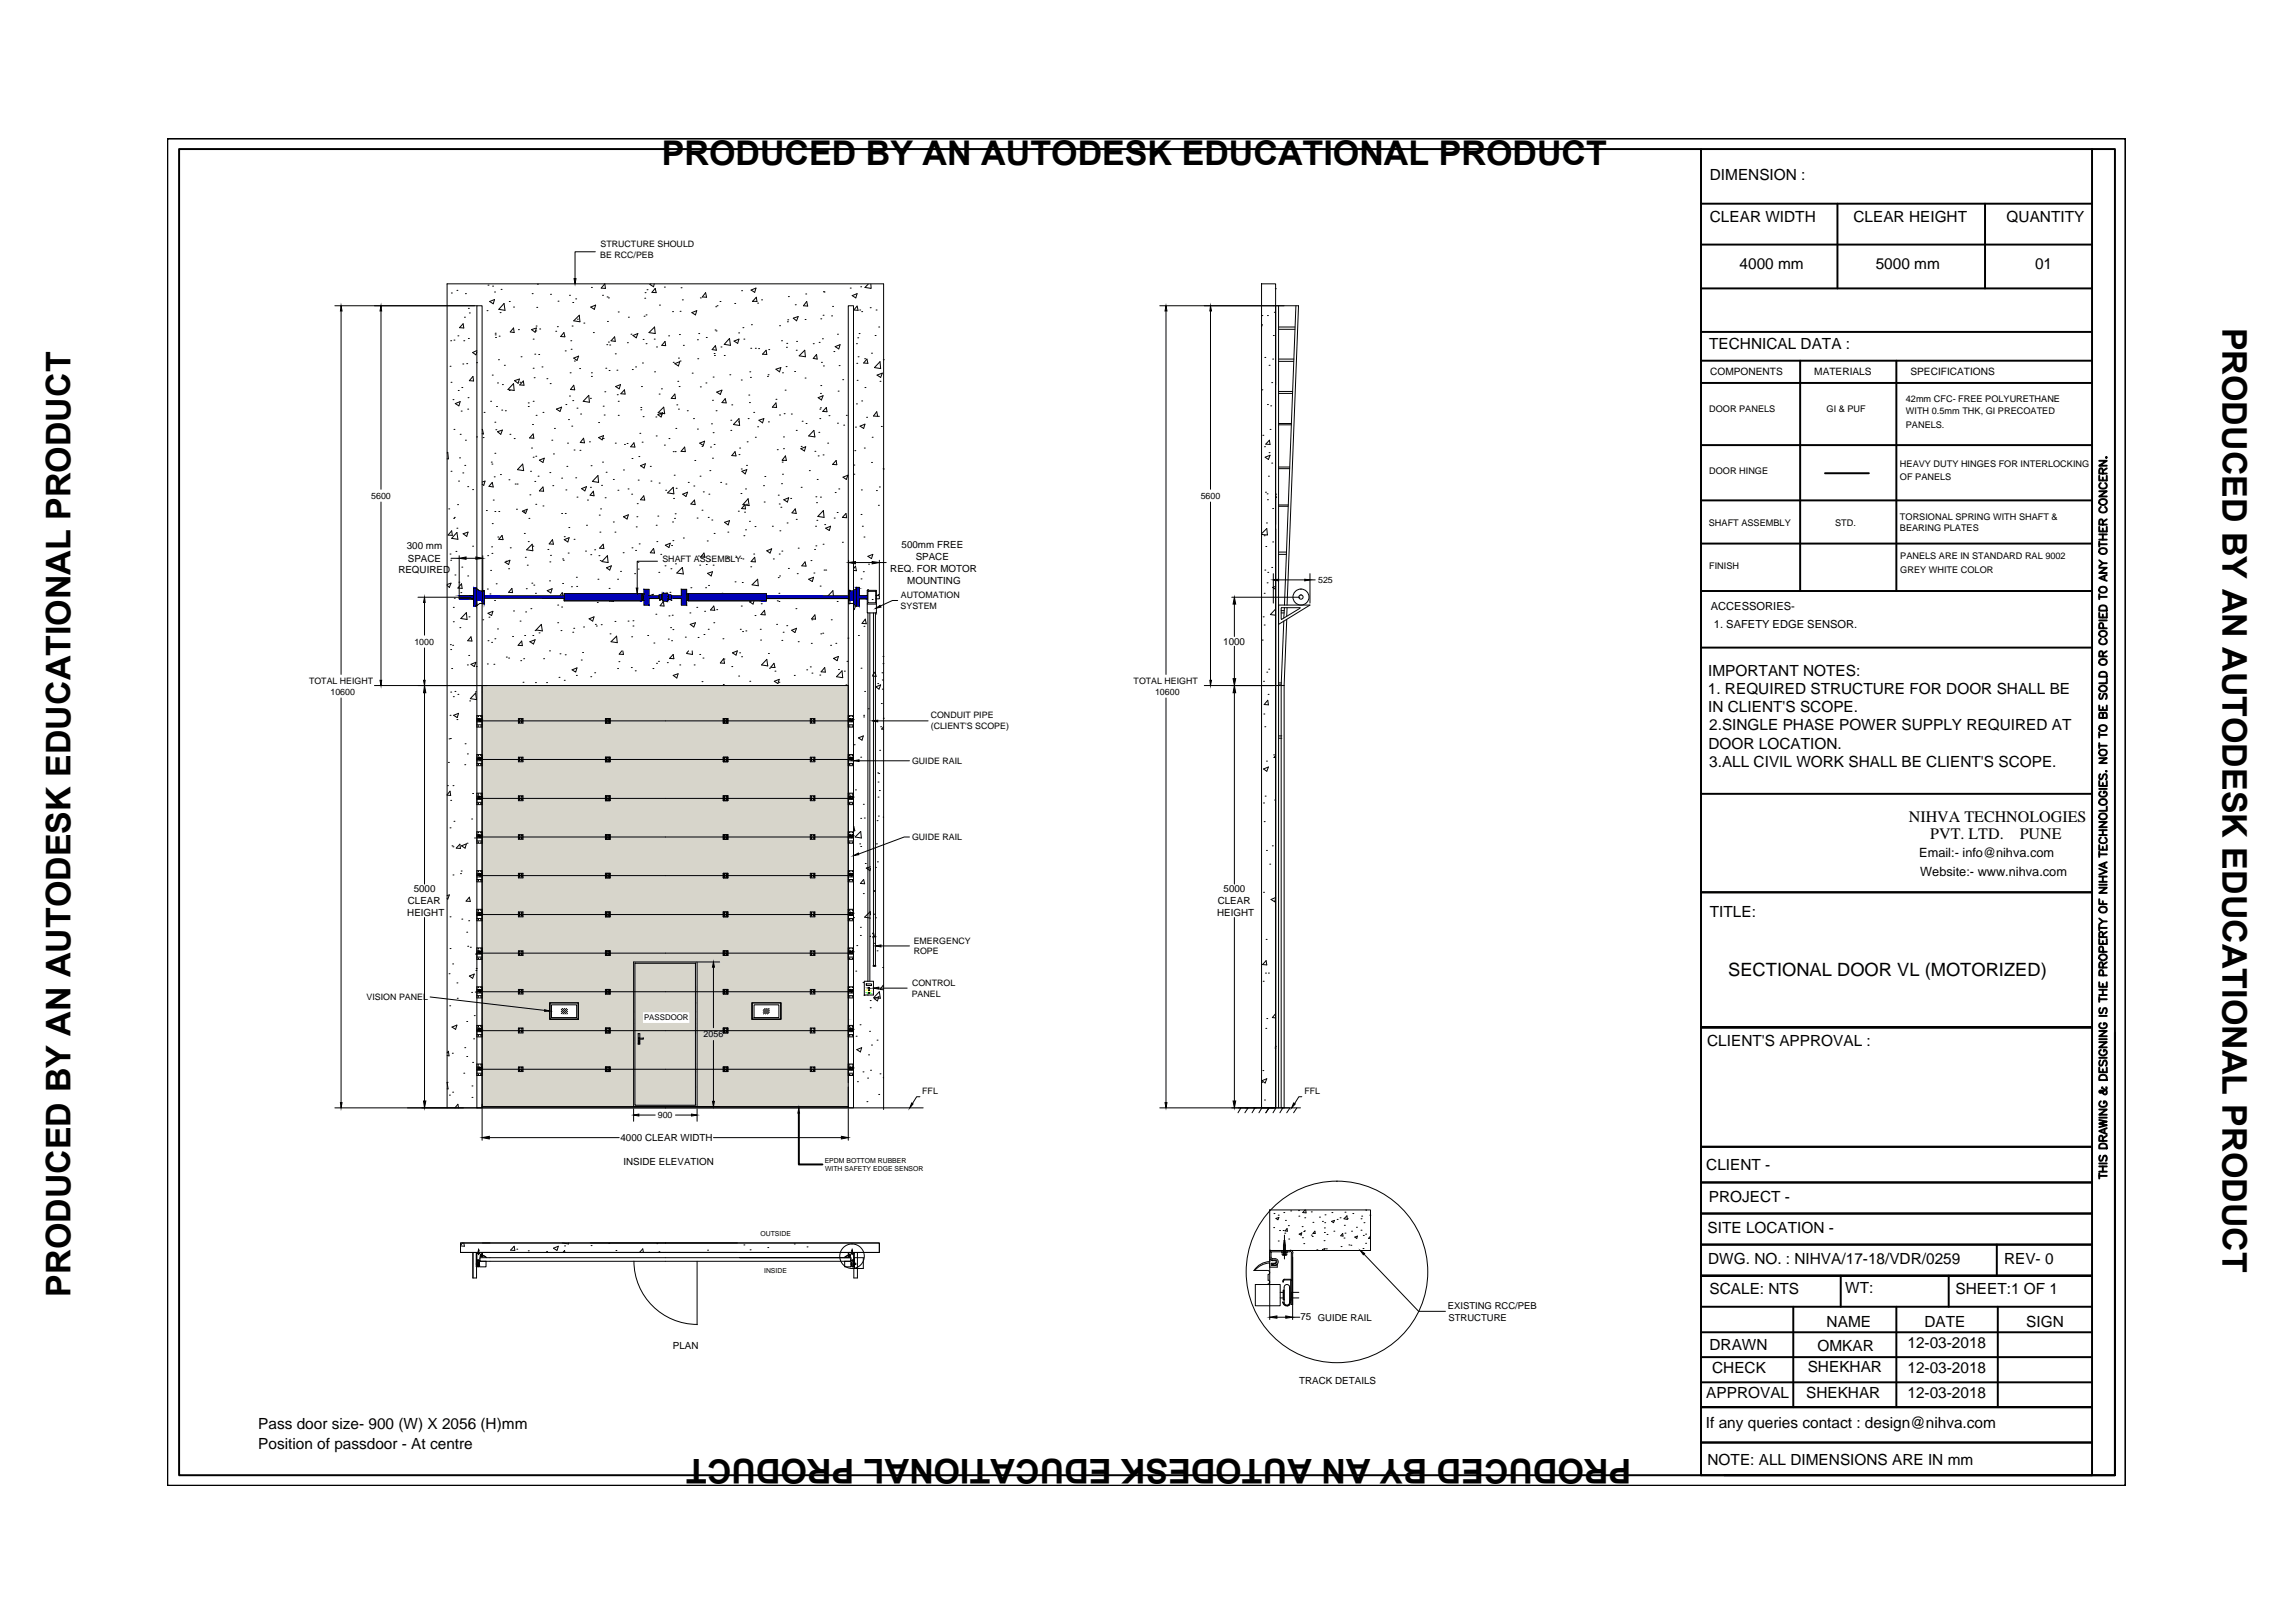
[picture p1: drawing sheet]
<svg xmlns="http://www.w3.org/2000/svg" width="297mm" height="210mm" viewBox="0 0 297 210" stroke-linecap="round" stroke-linejoin="round" font-family="sans-serif">
<defs><g id="words">
<g font-size="4.4">
<text x="85.6" y="21.4">PRODUCED BY AN AUTODESK EDUCATIONAL PRODUCT</text>
<text x="287.5" y="42.4" transform="rotate(90 287.5 42.4)">PRODUCED BY AN AUTODESK EDUCATIONAL PRODUCT</text>
<text x="9.1" y="167.8" transform="rotate(-90 9.1 167.8)">PRODUCED BY AN AUTODESK EDUCATIONAL PRODUCT</text>
<text x="211" y="188.8" transform="rotate(-180 211 188.8)">PRODUCED BY AN AUTODESK EDUCATIONAL PRODUCT</text>
</g>
<text font-size="2.4" x="223.6" y="126.4">SECTIONAL DOOR VL (MOTORIZED)</text>
<g font-size="2.1">
<text x="246.9" y="106.3">NIHVA TECHNOLOGIES</text>
<text x="249.7" y="108.5">PVT. LTD.</text>
<text x="261.3" y="108.5">PUNE</text>
</g>
<g font-size="2">
<text x="221.2" y="23.3">DIMENSION :</text>
<text x="221.2" y="28.8">CLEAR WIDTH</text>
<text x="239.8" y="28.8">CLEAR HEIGHT</text>
<text x="259.6" y="28.8">QUANTITY</text>
<text x="225.1" y="34.9">4000 mm</text>
<text x="242.7" y="34.9">5000 mm</text>
<text x="263.3" y="34.9">01</text>
<text x="221.1" y="45.2">TECHNICAL DATA :</text>
<text x="221" y="89.8">1. REQUIRED STRUCTURE FOR DOOR SHALL BE</text>
<text x="221" y="87.4">IMPORTANT NOTES:</text>
<text x="221" y="92.1">IN CLIENT'S SCOPE.</text>
<text x="221.1" y="94.5">2.SINGLE PHASE POWER SUPPLY REQUIRED AT</text>
<text x="221" y="96.9">DOOR LOCATION.</text>
<text x="221.1" y="99.2">3.ALL CIVIL WORK SHALL BE CLIENT'S SCOPE.</text>
<text x="221.2" y="118.7">TITLE:</text>
<text x="220.9" y="135.4">CLIENT'S APPROVAL :</text>
<text x="220.7" y="151.4">CLIENT -</text>
<text x="221.1" y="155.6">PROJECT -</text>
<text x="220.9" y="159.6">SITE LOCATION -</text>
<text x="221" y="163.5">DWG. NO. : NIHVA/17-18/VDR/0259</text>
<text x="221.2" y="167.5">SCALE: NTS</text>
<text x="238.7" y="167.4">WT:</text>
<text x="253" y="167.5">SHEET:1 OF 1</text>
<text x="259.3" y="163.5">REV- 0</text>
<text x="236.3" y="171.7">NAME</text>
<text x="249" y="171.7">DATE</text>
<text x="262.1" y="171.7">SIGN</text>
<text x="221.2" y="174.7">DRAWN</text>
<text x="221.5" y="177.6">CHECK</text>
<text x="233.9" y="177.6">SHEKHAR</text>
<text x="235.1" y="174.8">OMKAR</text>
<text x="246.8" y="174.4">12-03-2018</text>
<text x="246.8" y="177.7">12-03-2018</text>
<text x="33.4" y="185">Pass door size- 900 (W) X 2056 (H)mm</text>
<text x="220.7" y="184.8">If any queries contact : design@nihva.com</text>
<text x="220.7" y="180.9">APPROVAL</text>
<text x="233.7" y="180.9">SHEKHAR</text>
<text x="246.8" y="180.9">12-03-2018</text>
<text x="33.4" y="187.5">Position of passdoor - At centre</text>
<text x="220.9" y="189.6">NOTE: ALL DIMENSIONS ARE IN mm</text>
</g>
<g font-size="1.7">
<text x="248.3" y="110.9">Email:- info@nihva.com</text>
<text x="248.4" y="113.4">Website:- www.nihva.com</text>
</g>
<g font-size="1.4">
<text x="221.3" y="78.9">ACCESSORIES-</text>
<text x="221.7" y="81.3">1. SAFETY EDGE SENSOR.</text>
</g>
<g font-size="1.3">
<text x="221.2" y="48.6">COMPONENTS</text>
<text x="234.7" y="48.6">MATERIALS</text>
<text x="247.2" y="48.6">SPECIFICATIONS</text>
<text x="52.6" y="71.1">300 mm</text>
<text x="116.6" y="71">500mm FREE</text>
<text x="51.5" y="74.2">REQUIRED</text>
<text x="52.8" y="72.7">SPACE</text>
<text x="115.2" y="74">REQ. FOR MOTOR</text>
<text x="117.4" y="75.6">MOUNTING</text>
<text x="118.5" y="72.5">SPACE</text>
<text x="158.3" y="83.5">1000</text>
<text x="52.7" y="118.5">HEIGHT</text>
<text x="52.8" y="117">CLEAR</text>
<text x="53.5" y="115.5">5000</text>
<text x="157.5" y="118.5">HEIGHT</text>
<text x="157.5" y="117">CLEAR</text>
<text x="158.3" y="115.5">5000</text>
<text x="80.3" y="147.7">4000 CLEAR WIDTH</text>
<text x="80.7" y="150.8">INSIDE ELEVATION</text>
<text x="168.2" y="170.9">75 GUIDE RAIL</text>
<text x="87.1" y="174.6">PLAN</text>
<text x="168.1" y="179.1">TRACK DETAILS</text>
</g>
<g font-size="1.2">
<text x="221.1" y="53.4">DOOR PANELS</text>
<text x="236.3" y="53.4">GI &amp; PUF</text>
<text x="246.6" y="52">42mm CFC- FREE POLYURETHANE</text>
<text x="246.6" y="53.6">WITH 0.5mm THK, GI PRECOATED</text>
<text x="246.6" y="55.4">PANELS.</text>
<text x="221.1" y="61.4">DOOR HINGE</text>
<text x="245.8" y="60.4">HEAVY DUTY HINGES FOR INTERLOCKING</text>
<text x="245.8" y="62.1">OF PANELS</text>
<text x="221.1" y="68">SHAFT ASSEMBLY</text>
<text x="237.4" y="68">STD.</text>
<text x="245.8" y="67.3">TORSIONAL SPRING WITH SHAFT &amp;</text>
<text x="245.8" y="68.7">BEARING PLATES</text>
<text x="221.1" y="73.6">FINISH</text>
<text x="245.8" y="72.4">PANELS ARE IN STANDARD RAL 9002</text>
<text x="245.8" y="74.1">GREY WHITE COLOR</text>
<text x="187.3" y="169.4">EXISTING RCC/PEB</text>
<text x="187.4" y="170.9">STRUCTURE</text>
</g>
<g font-size="1.1">
<text x="77.7" y="33.3">BE RCC/PEB</text>
<text x="77.7" y="31.9">STRUCTURE SHOULD</text>
<text x="48" y="64.5">5600</text>
<text x="155.3" y="64.5">5600</text>
<text x="85.7" y="72.7">SHAFT ASSEMBLY</text>
<text x="116.6" y="77.4">AUTOMATION</text>
<text x="170.5" y="75.5">525</text>
<text x="53.6" y="83.4">1000</text>
<text x="116.5" y="78.8">SYSTEM</text>
<text x="40" y="88.5">TOTAL HEIGHT</text>
<text x="42.7" y="89.9">10600</text>
<text x="146.7" y="88.5">TOTAL HEIGHT</text>
<text x="149.4" y="89.9">10600</text>
<text x="120.4" y="92.9">CONDUIT PIPE</text>
<text x="120.4" y="94.3">(CLIENT'S SCOPE)</text>
<text x="118" y="98.8">GUIDE RAIL</text>
<text x="118" y="108.7">GUIDE RAIL</text>
<text x="118.2" y="122.1">EMERGENCY</text>
<text x="118.2" y="123.5">ROPE</text>
<text x="47.4" y="129.4">VISION PANEL</text>
<text x="118" y="129">PANEL</text>
<text x="118" y="127.6">CONTROL</text>
<text x="91" y="134.2">2056</text>
<text x="119.3" y="141.5">FFL</text>
<text x="168.8" y="141.5">FFL</text>
<text x="85.1" y="144.7">900</text>
</g>
<text font-size="1" x="83.3" y="132">PASSDOOR</text>
<g font-size=".9">
<text x="106.7" y="150.5">EPDM BOTTOM RUBBER</text>
<text x="106.7" y="151.6">WITH SAFETY EDGE SENSOR</text>
<text x="98.4" y="160">OUTSIDE</text>
<text x="98.9" y="164.7">INSIDE</text>
</g>
</g></defs>
<!-- layer: BODY -->
<g fill="none" stroke="#000" stroke-width=".13">
<path d="M165 39.6v103.8M165.4 39.6v103.8M165.4 50.7h1.8M165.4 50.9h1.8M165.4 46.5h2M165.4 46.8h2M165.4 42.3h2.1M165.4 42.6h2.1M165 64h.1M165.4 71.4h1M165.4 71.7h1M165.7 79h.4"/>
<path d="M165.7 79.3h.4M165.4 88.4h.4M165.4 88.6h.3M165.4 95.2h.4M165.4 95.5h.4M160.2 143.4h8M160.5 143.4l-.3 .6M161.5 143.4l-.4 .6M162.4 143.4l-.4 .6M163.3 143.4l-.4 .6M164.2 143.4l-.4 .6M165.1 143.4l-.4 .6"/>
<path d="M165.7 143.4v-54.7h.4v54.7M166 143.4l-.4 .6M166.9 143.4l-.4 .6M167.8 143.4l-.4 .6"/>
</g>
<!-- layer: 0 -->
<g fill="none" stroke="#000" stroke-width=".13">
<path d="M43.3 39.6h18.4M57.8 36.8v106.6M58.4 37.9h.1M59.1 37.6h.1M60.2 38h.1M60.6 39.9h.1M61.7 39.6h.7v103.8h-.7zM63.1 36.9h.1M63.3 39l.7-.2-.2 .5zM63.7 37h.1M64 37.8h.1M64.8 37.5h.1"/>
<path d="M65.2 39.3l.1 .9-.8-.2zM65.9 39h.1M66.4 39.7h.1M68.8 38h.1M69.4 39.8h.1M69.5 36.8h.1M71.2 38.1h.1M72.2 39h.1M73.7 38.2h.1M74.1 39.1h.1M74.5 38.7h.1M76.4 39.7l.7-.2-.2 .5z"/>
<path d="M76.5 37.2h.1M77 32.6h-2.6v3.5M77.9 38.2h.1M78.2 36.7l.1 .6h-.5zM78.5 38.4h.1M78.7 38.6h.1M83.4 38.6h.1M83.5 37.9h.1M83.7 37.5h.1M84.2 36.7l-.1 .1 .5 .3v-.4M84.8 37.3l.1 .6-.6-.1zM85.3 39.5h.1"/>
<path d="M86 37.2h.1M88.1 37.2h.1M88.3 38.8h.1M90.6 38.6h.1M91.3 37.9l.1 .6-.5-.1zM92.6 39.7h.1M92.8 39.6h.1M93.1 39h.1M95.1 39.3h.1M95.9 37.6h.1M97.2 37.5l.6-.2-.2 .5zM97.3 39h.1"/>
<path d="M97.8 38.5l.1 .5h-.5zM98 39.2h.1M98.5 38.8h.1M102 38.4h.1M102.9 39.4h.1M104.2 38h.1M104.4 39l.1 .6h-.6zM106.5 37.7h.1M106.6 37.8h.1M107.7 39.7h.1M110 37.3h.1M110.3 38.3l.6-.3-.2 .6z"/>
<path d="M110.9 39.6l.1 .6-.5-.1zM111.4 37.1h.1M112.3 36.8l-.4 .4 .8 .1v-.5M112.6 39.8h.1M114.3 36.7h-56.4M114.3 36.7v.1M114.3 36.8v106.8M150 39.6h18l-1.5 38.7M163.2 36.7h1.8v106.7h-1.8zM165 37.4h.1M167.7 39.6l-1.5 38.7M44.1 40.2v47.1"/>
<path d="M49.3 40.2v23.1M57.8 58.6l.1-.1 .1 .9h-.2M58.2 47.4h.1M58.3 44.1h.1M58.3 49.5h.1M58.6 51.7h.1M58.7 44h.1M58.7 55.6h.1M58.9 52.2l.6-.2-.1 .5zM59.2 43.5h.1M59.3 50.5h.1M59.5 59.3h.1"/>
<path d="M59.5 56.2h.1M59.7 53.2h.1M59.7 50.2h.1M59.9 47.1h.1M59.9 41.9l.1 .5h-.5zM60 44.1h.1M60.1 41h.1M60.2 57h.1M60.4 47.1h.1M60.5 52.9h.1M60.6 51.5h.1M60.6 43.8h.1"/>
<path d="M60.7 40.5h.1M61.2 48.7l.1 .6h-.6zM61.7 46.9h.1M61.7 56.5h.1M61.7 45.4l-.6 .2 .5 .3 .1-.4M62.4 55.6l.1 .6-.1-.1M62.5 56.6h.1M62.6 53.4h.1M63 40.2h.1M63.5 51.9h.1M63.6 59.8h.1M63.7 48.5h.1"/>
<path d="M64 58.7h.1M64 54.6h.1M64.1 43.3h.1M64.1 43.1h.1M64.1 43.7h.1M64.1 55.6h.1M64.2 52.6h.1M64.4 49.6h.1M64.4 55.9l.6-.2-.2 .5zM64.5 46.6h.1M64.6 43.5h.1M64.7 40.5h.1"/>
<path d="M64.9 53.1h.1M65 49.8h.1M65.2 47.3h.1M65.4 53.2h.1M65.9 50.5h.1M66 56.2h.1M66.4 42.4l.1 .6h-.5zM66.4 49.6l.1 .9-.8-.1zM66.5 56.8h.1M66.6 49.3l.6-.2-.2 .5zM67.1 42.7h.1M67.3 49.5h.1"/>
<path d="M67.4 46.2h.1M67.7 49.3l.1 .6-.6-.1zM68.3 52.6h.1M68.3 52.1h.1M68.8 58h.1M68.8 42.7l.6-.3-.2 .6zM68.9 54.9h.1M69 51.9h.1M69 43.9h.1M69 47.7h.1M69 59.2h.1M69 56.2l.1 .5h-.6z"/>
<path d="M69.1 48.9h.1M69.2 45.8h.1M69.3 42.8h.1M69.3 59h.1M69.4 42.2h.1M69.4 53.7h.1M69.7 45.9h.1M69.8 59.5l.6-.2-.2 .5zM69.8 42.6h.1M70.1 47.5h.1M70.2 53.4h.1M70.8 49h.1"/>
<path d="M71.2 49.6h.1M71.4 57h.1M71.6 58.7h.1M71.7 55.4h.1M71.9 42.9h.1M72 52.9l.7-.2-.3 .5zM72.1 42.3h.1M73 43l.1 .6-.6-.1zM73.1 45.4h.1M73.2 52.4h.1M73.4 57.3h.1M73.5 54.3h.1"/>
<path d="M73.7 51.3h.1M73.8 48.2h.1M73.8 44.1h.1M73.9 45.2h.1M74 55.1h.1M74 42.2h.1M74.1 51.8h.1M74.2 49.9l.2 .5h-.6zM74.2 46.3l.7-.2-.3 .5zM74.3 58.2h.1M74.3 46.7h.1M74.6 52.8h.1"/>
<path d="M74.7 41.3h.1M74.9 40.8l.1 .8-.8-.1zM75 47.7h.1M75 58.3h.1M75.1 53.6h.1M75.5 56.7l.1 .6h-.5zM75.5 41.8h.1M76.2 51.2l.1 .9-.8-.2zM76.3 57.2h.1M76.4 51.5h.1M76.5 48.2h.1M76.5 48.7h.1"/>
<path d="M76.8 43h.1M77.4 54.7h.1M77.4 56.6l.7-.2-.2 .5zM77.9 59.8h.1M78 56.8h.1M78 52.6h.1M78.2 53.7h.1M78.2 50.7h.1M78.4 47.7h.1M78.5 44.6h.1M78.6 41.6h.1M78.7 44.3h.1"/>
<path d="M78.8 47.9h.1M78.9 44.6h.1M79.5 43.6l.1 .6-.5-.1zM79.6 45.8h.1M79.6 57.3h.1M79.6 50l.7-.2-.2 .5zM79.8 47.9h.1M79.9 51.1h.1M80 53.7h.1M80 40.4h.1M80 51.9h.1M80.8 57.5h.1"/>
<path d="M80.8 50.4l.1 .6h-.6zM81.1 57.4h.1M81.2 44.4h.1M81.3 41h.1M81.6 43.3h.1M81.8 59.3h.1M81.8 47.8h.1M81.9 43.4l.6-.2-.2 .5zM82 57.3l.1 .6-.5-.1zM82.2 47.5h.1M82.6 59.1h.1M82.8 56.1h.1"/>
<path d="M82.9 53h.1M82.9 52.7h.1M83 50h.1M83.1 57.2h.1M83.1 47h.1M83.2 43.9h.1M83.2 53.9h.1M83.3 40.9h.1M83.6 40.8h.1M83.6 44.5h.1M84 43l.7-.7 .1 .9zM84.6 43.9h.1"/>
<path d="M84.7 48.1h.1M84.9 54h.1M84.9 56.4h.1M84.9 44.9h.1M85.1 53.7l.6-.3-.2 .6zM85.3 51h.1M85.5 53.6h.1M85.6 50.3h.1M85.9 52.7l.1 .8-.9-.1zM86 57.6h.1M86 44.2l.1 .5h-.5zM86.5 43.5h.1"/>
<path d="M86.5 56.8h.1M87 40.3h.1M87.1 46.9h.1M87.1 58.4h.1M87.3 51l.1 .6-.6-.1zM87.3 47.1l.6-.3-.1 .6zM87.3 58.4h.1M87.4 55.4h.1M87.6 52.4h.1M87.7 49.3h.1M87.8 46.3h.1M87.8 52.9h.1"/>
<path d="M87.9 50h.1M87.9 43.3h.1M88 40.3h.1M88 46.7h.1M88.4 44.7h.1M88.6 57.9l.1 .5h-.6zM88.9 53.2h.1M89.5 40.5l.6-.3-.1 .6zM89.5 48.3h.1M89.7 54.2h.1M89.9 59.6h.1M90.2 44h.1"/>
<path d="M90.2 55.5h.1M90.3 46.4h.1M90.4 43.2h.1M90.5 57.3l.7-.2-.2 .5zM90.6 50.1h.1M90.8 57.8h.1M91.3 49.6h.1M91.4 43.7h.1M91.9 57.9h.1M92 54.8h.1M92.2 51.8h.1M92.2 59.3h.1"/>
<path d="M92.3 48.8h.1M92.3 56h.1M92.4 45.7h.1M92.4 57.5h.1M92.4 46h.1M92.5 42.7h.1M92.6 44.7l.1 .6-.6-.1zM92.6 42.8h.1M92.6 53.2h.1M92.7 50.7l.7-.2-.2 .5zM93.3 44.9h.1M93.7 46h.1"/>
<path d="M93.8 51.6l.2 .5h-.6zM94.4 43.8l.1 .9-.8-.1zM94.4 48.5h.1M94.5 55.7h.1M94.5 54.4h.1M94.7 52.4h.1M95 44.1l.6-.2-.2 .5zM95.1 58.4l.1 .6h-.5zM95.5 54.6h.1M95.6 43.1h.1M95.6 58.8h.1M95.6 54.2l.1 .9-.8-.2z"/>
<path d="M95.7 58h.1M95.9 49.2h.1M96.1 42.4h.1M96.2 43.9h.1M96.7 57.2h.1M96.8 54.2h.1M96.9 51.1h.1M97 52.1h.1M97 48.1h.1M97.1 48.8h.1M97.1 45.1h.1M97.2 42h.1"/>
<path d="M97.5 53.4h.1M97.7 45.1h.1M97.7 56.6h.1M98 55.2h.1M98.1 45.1h.1M98.2 54.4l.6-.2-.1 .5zM99.1 45.3l.1 .6-.5-.1zM99.3 48.7h.1M99.4 48.5h.1M99.4 54.6h.1M99.5 45.2h.1M100.4 51.7h.1"/>
<path d="M100.4 52.1l.1 .6h-.6zM100.4 47.8l.6-.2-.1 .5zM100.6 58.2h.1M100.9 42.1h.1M100.9 53.7h.1M101.1 44.1h.1M101.2 59.8h.1M101.2 59.6h.1M101.2 48.2h.1M101.4 56.5h.1M101.4 58.1h.1M101.4 53.5h.1"/>
<path d="M101.6 50.5h.1M101.6 59l.1 .6-.5-.1zM101.7 47.4h.1M101.7 44.9h.1M101.8 44.4h.1M101.9 41.6h.1M101.9 41.4h.1M102.4 53.6h.1M102.6 41.2l.7-.2-.2 .5zM102.8 48.1h.1M103 45.3h.1M103 55.7h.1"/>
<path d="M103.1 44.2h.1M103.4 46l.7-.7 .1 .9zM103.6 58.1l.6-.3-.1 .6zM103.6 57.8h.1M103.8 54.5h.1M104.2 41.3h.1M104.2 48.9h.1M104.3 54.8h.1M105.2 44.5h.1M105.3 55.7l.1 .8-.8-.1zM105.4 58.4h.1M105.6 45.9l.1 .6-.5-.1z"/>
<path d="M105.8 59h.1M105.8 51.5l.7-.3-.2 .6zM105.9 56h.1M106 44.3h.1M106.1 52.9h.1M106.1 54.2h.1M106.1 50.9h.1M106.1 52.8h.1M106.2 49.9h.1M106.2 41.3h.1M106.3 46.9h.1M106.4 43.8h.1"/>
<path d="M106.5 40.8h.1M106.5 58.9h.1M106.5 47.4h.1M106.9 52.7l.1 .6-.6-.1zM107.1 57.3h.1M107.2 53.8h.1M107.6 40.9h.1M107.9 45.5h.1M108 44.9l.7-.3-.2 .6zM108.2 59.6l.1 .5h-.6zM108.3 43.3h.1M108.3 54.8h.1"/>
<path d="M108.4 50.6h.1M108.6 47.3h.1M109 49.1h.1M109.1 55h.1M109.5 53.7h.1M110.6 58.3h.1M110.7 55.3h.1M110.8 52.3h.1M110.8 44.5h.1M110.8 47h.1M110.9 49.2h.1M111 43.7h.1"/>
<path d="M111 46.2h.1M111.1 43.2h.1M111.2 40.1h.1M111.3 55.1l.6-.2-.2 .5zM111.5 40.3h.1M111.5 51.9h.1M111.8 58h.1M111.9 46.4h.1M111.9 50.2h.1M112.1 54h.1M112.2 46.5l.1 .5h-.6zM112.7 59.8h.1"/>
<path d="M112.7 45.7h.1M112.8 56.6h.1M113.2 43.4h.1M113.3 40.1h.1M113.4 53.3l.2 .6-.6-.1zM113.5 48.5l.6-.2-.2 .5zM113.6 53.9h.1M113.7 42.3h.1M113.8 49.3h.1M113.8 46.8l.1 .9-.8-.1zM114 55.2h.1M114.3 46.6h.1"/>
<path d="M150.8 40.2v47.1M156.6 40.2v23.1M163.2 42.1l.1-.1-.1 .3M163.3 40.8h.1M163.3 50.4h.1M163.4 56.3h.1M163.6 57.8h.1M163.6 46.3h.1M163.7 59.2l.6-.3-.2 .6zM164 40.8h.1M164 52.4h.1M164.2 58.6h.1"/>
<path d="M164.2 47.3h.1M164.2 57l.1 .5h-.5zM164.3 55.6h.1M164.4 52.5h.1M164.5 49.5h.1M164.5 59.9h.1M164.6 46.5h.1M164.7 43.4h.1M164.9 40.4h.1M165.4 54.8h1.7M165.4 55h1.7M49.3 65v23"/>
<path d="M54.1 77.3h6.9M54.9 78v4.2M57.8 75.6l.5-.1-.2 .5-.3-.2M58.1 65.9h.1M58.2 71.7h.1M58.3 72.5h.1M58.3 61h.1M58.3 72.2h1.1M58.4 68.7l.1 .6-.5-.1zM58.6 78.6h.1M58.7 67.1h.1M58.8 77.4h.1"/>
<path d="M58.8 67h.1M58.9 74.4h.1M59 71.4h.1M59.1 68.4h.1M59.1 68.9l.1 .9-.8-.1zM59.2 65.3h.1M59.3 62.3h.1M59.4 75.3h.1M59.4 77.1h1.9v.4h-1.9zM59.4 71.9v5M59.6 76.7h.1M59.7 75.6l.1 .5h-.6z"/>
<path d="M59.7 73.4h.1M59.9 61.2h.1M59.9 69.1l.7-.2-.2 .5zM60.1 60.2h.1M60.3 72.2h1.3M60.3 79.3l.1 .9-.8-.2zM60.5 63h.1M60.5 74.5h.1M60.7 79.8h.1M60.7 77.5h.6v.9h.3M60.9 77.5h.4v.6M61.1 63.4h.1"/>
<path d="M61.1 70.7h.1M61.3 77.1v.4M61.6 76.1v2.3M62.4 62.4l.4-.1-.2 .5-.2-.2M62.5 76.4h.1M62.5 76.5h-.4l-.5-.4h-.3v1h-.6M62.5 71.9v6.2h.2v-1.7h-.2M62.5 78.1h-.4l-.5 .3M62.7 77.1h10.3M62.7 77.4h10.3M62.9 66.1h.1M63 76.2h.1"/>
<path d="M63.1 71.9h.1M63.1 79.4l.7-.3-.2 .6zM63.3 79.9h.1M63.4 76.9h.1M63.5 73.8h.1M63.6 70.8h.1M63.6 60.1h.1M63.6 71.6h.1M63.7 67.8h.1M63.7 62.4l.1 .6-.5-.1zM63.8 64.7h.1M63.9 61.7h.1"/>
<path d="M64 77.7h.1M64 66.2h.1M64.2 75.6h.1M64.4 69.5h.1M64.5 66.2h.1M64.7 61.4h.1M65 69.3l.1 .5h-.6zM65.3 72.8l.7-.3-.2 .6zM65.5 72.6h.1M65.8 73.6h.1M65.8 62.1h.1M66 70.9h.1"/>
<path d="M66.2 76.1l.1 .6h-.5zM66.4 79.1h.1M66.6 62.6h.1M66.8 65.9h.1M66.9 62.6h.1M67.6 66.2l.6-.3-.2 .5zM67.6 60.1l.1 .8-.8-.1zM67.8 66.2h.1M67.8 69h.1M68 72.1h.1M68 79.2h.1M68.1 76.2h.1"/>
<path d="M68.1 71.1l.7-.7 .1 .9zM68.2 73.1h.1M68.3 70.1h.1M68.4 67.1h.1M68.6 64h.1M68.6 61h.1M68.7 78.8h.1M68.8 75.5h.1M68.9 70.7h.1M69.1 75.7h.1M69.2 62.3h.1M69.3 76.8h.1"/>
<path d="M69.3 65.3h.1M69.6 61.6h.1M70.2 65.5h.1M70.2 63l.1 .6-.5-.1zM70.8 76.4l.6-.2-.1 .5zM70.9 71.1h.1M71.1 75.2h.1M71.1 61.2h.1M71.1 72.7h.1M71.2 71.9h.1M71.5 69.8l.1 .6h-.6zM71.5 62.9h.1"/>
<path d="M72.2 78.3h.1M72.7 78.6h.1M72.7 61.9h.1M72.7 66.4h.1M72.7 76.7l.2 .6-.6-.1zM72.8 75.5h.1M72.8 72.3h.1M72.9 72.5h.1M73 69.5h.1M73 69.8l.6-.2-.1 .5zM73.1 66.4h.1M73.2 63.4h.1"/>
<path d="M73.3 60.4h.1M73.5 71.6h.1M73.6 68.3h.1M73.9 75.9h.1M74.3 69.8h.1M74.5 61.8h.1M74.6 74.7h.1M74.6 75.9h.1M74.6 64.3h.1M75.2 63.2l.7-.2-.2 .5zM75.7 71.3h.1M75.9 68h.1"/>
<path d="M76 64.7h.1M76.4 63.1h.1M76.4 71.8h.1M76.5 60.3h.1M76.8 63.6v.6l-.5-.1zM76.9 71.1h.1M77.3 78h.1M77.4 75h.1M77.4 61.5v.9l-.8-.1zM77.5 71.9h.1M77.5 66.7h.1M77.6 68.9h.1"/>
<path d="M77.7 72.5h.1M77.7 65.9h.1M77.8 62.8h.1M77.9 77.5h.1M78 70.4l.1 .6-.5-.1zM78.3 64.4h.1M78.4 61.1h.1M78.5 73.5l.6-.3-.2 .6zM78.6 71.9l.1 .9-.8-.1zM78.8 76.1h.1M79.3 77.3l.1 .5h-.6zM79.3 67.5h.1"/>
<path d="M79.3 62h.1M79.6 68.9h.1M79.9 75h.1M79.9 63.4h.1M80.2 77.2h.1M80.3 73.9h.1M80.6 71.5h.1M80.7 60.8h.1M80.7 66.9l.6-.3-.2 .6zM81.3 63.3h.1M81.7 64h.1M81.8 70.9h.1"/>
<path d="M82 77.3h.1M82.1 74.2h.1M82.2 71.2h.1M82.3 68.2h.1M82.4 66.9h.1M82.4 65.2h.1M82.5 72.8h.1M82.6 62.1h.1M82.6 73.6h.1M82.7 70.4h.1M82.9 60.3l.6-.3-.2 .6zM83 76.8h-10v1h10"/>
<path d="M83 76.8l.2 .1M83 76.8v1M83.1 77l.1 .1v.4l-.1 .1M83.2 76.9h.1M83.2 77.7h.1M83.2 77.7l-.2 .1M83.2 76.9v.8M83.3 64.2l.1 .5h-.5zM83.3 76.3h.7v.8h1.3v.4h-1.3v.8h-.7zM83.6 76.8h.1M83.7 76.4h.1M83.9 77.2l.6-.3-.2 .6z"/>
<path d="M84.1 60.4h.1M84.2 62.3h.1M84.6 71l.1 .6-.6-.1zM84.9 79.5h.1M84.9 68h.1M85 70.1h.1M85.1 72.6h-2.7v3.5M85.1 66.8h.1M85.2 74.1h.1M85.3 62.5h.1M85.3 77.4l.1 .2h.2M85.3 77.7h.1"/>
<path d="M85.5 71.7h.1M85.6 76.9v.7M85.6 77.6l.2 .2M85.8 76.8l-.2 .2h-.2l-.1 .1M85.8 76.8v1h.5M85.8 76.8h.5M85.8 77.8l.1 .6h-.5zM86 73.2h.1M86.1 70.6l.6-.3-.2 .6zM86.1 63.4h.1M86.3 76.8l.2 .2h.3l.1 .1M86.3 76.8v1"/>
<path d="M86.4 63.8l.7-.7 .1 .8zM86.5 77.6l-.2 .2M86.5 76.9v.7M86.5 79.7h.1M86.7 76.7h.1M86.8 73.6h.1M86.8 77.7h.1M86.9 70.6h.1M86.9 77.1h1.3v-.8h.6v2h-.6v-.8h-1.3zM86.9 77.4l-.1 .2h-.3M87 79.6h.1M87 67.5h.1"/>
<path d="M87.1 70h.1M87.1 64.5h.1M87.2 61.5h.1M87.3 67.1h.1M87.3 66.5h.1M87.4 73h.1M87.5 63.2h.1M87.6 74.2l.7-.8 .1 .9zM88.3 64l.7-.3-.3 .5zM88.4 69.6h.1M88.5 76.6h.1M88.8 76.9h.2"/>
<path d="M89 76.9h.1M89 76.9v.8h-.2M89 62.4h.1M89.1 76.8l-.1 .1M89.1 76.8h10.1v1h-10.1zM89.3 79.3h.1M89.4 76.1h.1M89.8 62.9h.1M89.8 64.7l.1 .6-.5-.1zM90.1 78.6h.1M90.2 67h.1M90.4 72h.1"/>
<path d="M90.5 73.1h.1M90.6 61.6h.1M90.8 66h.1M91 63.7h.1M91.1 71.6l.1 .5h-.6zM91.2 79.1h.1M91.3 76.1h.1M91.4 73.1h.1M91.5 70h.1M91.5 74.2l.7-.2-.2 .5zM91.6 67h.1M91.7 75.8h.1"/>
<path d="M91.7 64h.1M91.8 72.5h.1M91.8 60.9h.1M92.1 67.3h.1M92.3 73.1h.1M92.3 78.4l.2 .6-.6-.1zM92.4 69h.1M92.7 78.9h.1M93.2 62.4h.1M93.4 76.8h.1M93.7 67.6l.7-.2-.2 .5zM93.9 62.6h.1"/>
<path d="M94.1 72.2h.1M94.2 68.9h.1M95.1 75.3h.1M95.2 72.1h.1M95.5 77.7h.1M95.5 66.2h.1M95.9 63.9h.1M95.9 72.2h.1M95.9 78.4h.1M95.9 60.7h.1M96 61l.6-.2-.2 .5zM96 75.4h.1"/>
<path d="M96.1 72.3h.1M96.2 69.3h.1M96.3 66.3h.1M96.4 65.3v.6l-.5-.1zM96.4 63.3h.1M96.4 68.6h.1M96.6 60.2h.1M96.6 65.3h.1M96.8 64.5l.1 .9-.8-.1zM97 67.5h.1M97 77.9l.6-.3-.2 .6zM97.1 73.3h.1"/>
<path d="M97.3 75.7l.7-.7 .1 .8zM97.5 71.7h.1M97.6 72.1l.1 .6h-.5zM97.7 68.1h.1M97.7 79.7h.1M98.2 77h.1M98.5 78.1h.1M98.8 62.9h.1M98.9 65h.1M98.9 79l.1 .6-.6-.1zM98.9 61.7h.1M99.2 77.1h10.6"/>
<path d="M99.2 77.5h10.6M99.2 71.3l.6-.3-.2 .6zM99.9 68.1h.1M100 72.3h.1M100.6 77.8h.1M100.7 74.7h.1M100.7 64.1h.1M100.8 77.8h.1M100.8 76.8h.1M100.8 71.7h.1M100.8 65.2h.1M100.9 74.5h.1"/>
<path d="M100.9 68.7h.1M101 65.6h.1M101.1 62.6h.1M101.1 71.3h.1M101.2 61.4h.1M101.4 64.7l.6-.3-.1 .6zM101.8 67.7h.1M102 73.6h.1M102.3 64.5h.1M102.9 65.9l.1 .5h-.5zM103 78.8h.1M103 67.2h.1"/>
<path d="M103.1 77.2h.1M103.1 74.2h.1M103.3 70.9h.1M103.6 63.1h.1M104.2 72.7l.1 .6-.6-.1zM104.2 77.4h.1M104.6 75l.7-.3-.2 .6zM104.7 60.9h.1M104.9 72.5h.1M105.2 77.2h.1M105.3 74.2h.1M105.4 71.1h.1"/>
<path d="M105.4 79.6l.1 .5h-.5zM105.5 68.1h.1M105.6 70.6h.1M105.6 64.3h.1M105.6 65.1h.1M105.7 67.3h.1M105.7 62h.1M106.1 75.8h.1M106.1 64.3h.1M106.5 70.4h.1M106.5 66.1l.1 .9-.8-.2zM106.6 73.8h.1"/>
<path d="M106.7 67.9h.1M106.8 73.8h.1M106.8 68.4l.7-.3-.2 .6zM107.8 76.4v.9l-.8-.1zM107.9 67h.1M108 77.4h.1M108 63.7h.1M108.3 66.3h.1M108.3 77.8h.1M108.5 63.3h.1M109 70.2h.1M109.1 61.8l.6-.3-.2 .5z"/>
<path d="M109.4 66.4l.1 .6h-.5zM109.8 72.5v5.6h.2v-1.7h-.2M110 78.1h.4l.4 .3M110.4 73.6l.3-.3 .1 .6-.4-.1M110.4 78.5l.3-.2-.2 .6h-.1M110.5 61.4h.1M110.5 60.2h.1M110.7 72.8h2.1M110.8 76.1v-.1h.4v1.1h1M110.8 76.1l-.4 .4h-.4M110.8 76.1v2.3M111.4 66.6h.1"/>
<path d="M111.4 74.9h.1M111.4 63.4h.1M111.6 68.1h.1M111.7 74h.1M111.8 69.5h.1M112.2 76.4h1.2v1.8h-1.2zM112.2 78.2v1.1h1.2v-1.1M112.2 77.5h-1v.9h-.4M112.2 76.3h.1M112.3 76.5h1v1.5h-1zM112.3 72l.6-.3-.2 .6zM112.3 79.3v47.7"/>
<path d="M112.4 73h.1M112.5 79.3v47.7M112.8 77.6h.1M113 79.3v45.7M113.3 79.3v45.7M113.3 79.4h.1M113.3 77.1h.5v.4h-.5M113.4 63.5h.1M113.6 76.9h.1M113.6 65.4h.1M113.8 63h.1M113.8 72.5v4.4"/>
<path d="M113.8 72.8h.9M114.3 60.7h.1M114.3 60.6v.1M116.1 77.7h-.6l-1.6 .7M156.6 65v23M159.4 77.3h8.8M159.7 78.2v4.2M163.2 69.1l.7-.7 .1 .8h-.8M163.4 79.8h.1M163.5 76.8h.1M163.5 69.3h.1M163.6 73.8h.1"/>
<path d="M163.7 63.7h.1M163.8 70.7h.1M163.8 67.7h.1M163.9 63.9h.1M163.9 75.4h.1M164 64.7h.1M164 74.1h.1M164.1 61.6h.1M164.5 73.4h.1M164.6 70.1h.1M164.6 65.8h.1M164.7 74.2v3.8"/>
<path d="M165 64.3h.1M165 78.8l-.6 .7 .6 .1M165 75.9l-.4 .1 .4 .3M165.4 60.4h1.4M165.4 60.6h1.4M165.4 65.3h1.3M165.4 65.5h1.2M165.4 78.3h4.1l-4.1 2.5zM165.4 75h3.4M165.7 78.7v1.4M165.8 78.6h2.4M165.8 78.6v.1"/>
<path d="M166.2 78.6l-.1 1.4M166.5 78.6v1.1M168.2 78.7l-2.4 1.5M168.2 78.6v.1M169.5 74.2v3.8M169.5 75h.7M44.1 90.3v52.4M48.4 88.7h61.3v54.7M54.9 83.8v4.2M54.9 89.6v24.8M58 98.7h.1M58.1 95.6h.1"/>
<path d="M58.2 92.6h.1M58.3 83.4h.1M58.3 95.6h.1M58.3 89.6h.1M58.3 84.1h.1M58.4 86.5h.1M58.6 83.5h.1M58.6 80.5h.1M58.6 90.2h.1M58.7 92.6l.6-.3-.1 .6zM58.9 89.5h.1M59.1 93.1h.1"/>
<path d="M59.2 89.9h.1M59.5 81.2h.1M60.1 99h.1M60.2 96.3h.1M60.5 86h.1M60.5 97.6h.1M60.6 84.8h.1M60.8 90.7h.1M60.9 82.4l.2 .6-.6-.1zM60.9 86l.7-.3-.2 .6zM61.5 89.5h.1M61.5 89.7l.2 .8-.9-.1z"/>
<path d="M61.6 86.3h.1M61.7 97.6v1.5h.7M61.7 92.6v1.5h.7M62.4 88.7v54.7M62.4 98.3h47.3M62.4 93.3h47.3M62.5 80.2h.1M63 85.9h.1M63.1 82.9h.1M63.6 83.1h.1M63.9 86h.1M64 82.7h.1"/>
<path d="M64.4 81.4h.1M65.5 85h.1M65.8 85.2h.1M66.3 82.4h.1M67.1 93h.6v.6h-.6zM67.1 98h.6v.6h-.6zM67.3 80.4h.1M67.4 85.5h.1M67.5 83l.1 .6-.6-.1zM67.7 88.3h.1M67.7 85.2h.1M67.9 82.2h.1"/>
<path d="M68.6 83l.6-.2-.2 .5zM68.9 82.2h.1M69.2 81.6h.1M69.3 88.3h.1M69.7 81.9h.1M70 80.8l.2 .8-.8-.1zM70.3 85.2h.1M70.7 88.3h.1M71.1 84.2h.1M72.2 80.6h.1M72.3 87.7h.1M72.4 84.6h.1"/>
<path d="M72.6 81.6h.1M73 88h.1M73.1 84.7h.1M74 86.7l.6-.3-.1 .6zM74.1 81.8h.1M74.2 81.3h.1M74.6 87.4h.1M75.2 85.4h.1M75.4 84.4h.1M75.5 81.1h.1M76.2 80.1l.6-.3-.1 .6zM76.4 87.6h.1"/>
<path d="M76.9 87.1h.1M77 80.8h.1M77.1 81h.1M77.8 80.8h.1M78.3 93h.6v.6h-.6zM78.3 98h.6v.6h-.6zM78.9 82h.1M79.1 83l.7-.7 .1 .9zM79.6 80.4h.1M79.9 86.5h.1M80.1 85.6h.1M80.4 84.2l-.3 .5h.6l-.1-.5"/>
<path d="M81.3 80.4h.1M81.7 86.4h.1M81.7 82.4h.1M81.9 80.3h.1M81.9 81h.1M82.2 86.8h.1M83.8 82.2h.1M84.5 86.5h.1M84.6 83.2h.1M84.9 85.8h.1M85.2 85.6h.1M86.3 85.8h.1"/>
<path d="M86.5 82.7h.1M86.8 81.2h.1M86.9 82.9h.1M87.1 81.5h.1M87.1 84.7l.1 .5h-.6zM87.1 87.4l.6-.2-.1 .5zM87.9 86h.1M88.7 82.5h.1M89.1 84.2l-.3 .3M89.3 80.8l.7-.2-.2 .5zM89.5 84.2l.1 .5-.8-.1M89.8 86h.1"/>
<path d="M90.3 82.5h.1M90.5 84.7h.1M90.8 88.2h.1M90.9 85.2h.1M91.1 82.1h.1M91.6 81.4h.1M92.3 80.6h.1M93.5 82.7h.1M93.6 88.6h.1M93.6 93h.6v.6h-.6zM93.6 98h.6v.6h-.6zM93.6 85.2l.1 .6h-.5z"/>
<path d="M93.7 85.3h.1M94.7 86.3h.1M94.8 84.5l.6-.3-.2 .6zM95.6 87.5h.1M95.7 84.5h.1M95.8 81.4h.1M95.9 85h.1M96.1 81.7h.1M96.5 81.6h.1M97 88.2h.1M98.4 81.4h.1M98.4 82.8h.1"/>
<path d="M99.2 85.3l.1 .9-.8-.2zM99.4 84.6h.1M99.5 86.5h.1M100.1 85.8l.2 .6-.6-.1zM100.2 88.2l.6-.3-.2 .6zM100.3 86.9h.1M100.5 80.8h.1M100.8 88.3h.1M101.1 82.9h.1M101.3 81.8h.1M101.8 81h.1M102.4 81.6l.7-.3-.3 .6z"/>
<path d="M102.8 87.4h.1M103.3 83h.1M104.4 86.7h.1M104.8 86.3h.1M104.8 93h.6v.6h-.6zM104.8 98h.6v.6h-.6zM105 83.3h.1M105 87.1h.1M105 80.2h.1M106.1 87.4h.1M106.2 82h.1M106.4 81.9h.1"/>
<path d="M106.7 86.4l.1 .6-.6-.1zM107.5 83.5h.1M107.5 80.2h.1M107.8 85.2l.7-.3-.2 .6zM108.1 83.3h.1M108.5 86.6h.1M108.9 86.8l.1 .9-.8-.1zM109.2 86.9h.1M109.4 88.6h.1M109.6 85.6h.1M109.7 82.6h.1M110.4 92.6v1.5h-.7"/>
<path d="M110.4 97.6v1.5h-.7M110.5 96.4h.1M111.1 82.2h.1M111.1 95.5l.6-.3-.2 .6zM111.1 98.5h6.6M111.4 98h.1M111.4 86.5h.1M111.7 92.8h.1M111.7 92.6h.1M111.8 81.1h.1M111.9 89.5h.1M111.9 80.1l.2 .6h-.6z"/>
<path d="M112.3 91.7h.1M112.9 87.4l.3-.4 .1 .5h-.4M113.3 88.9l.6-.3-.2 .6zM113.6 88.5h.1M113.6 93.3h6.5M113.8 97.1h.1M113.9 94.1h.1M114 91h.1M114.1 87.1h.1M114.1 88h.1M114.1 89.2h.1M114.2 84.9h.1"/>
<path d="M114.2 85.9h.1M114.3 92.9h.1M114.3 94.1l-.2 .2 .2 .1M150.8 90.3v52.4M155.8 88.7h9.9M159.7 83.6v4.2M159.7 89.6v24.8M163.3 82.8h.1M163.5 88.2h.1M163.5 99.5l.6-.2-.2 .5zM163.5 92.4h.1M163.5 80.9h.1"/>
<path d="M163.6 94.1h.1M163.8 98.5h.1M163.9 87h.1M164 90.6l.1 .6h-.6zM164.1 89.9h.1M164.1 86.6h.1M164.8 97.7h.1M165 97.8l-.2 .2h.2M165.8 80.1h.1M166.1 80.4l-.4 8.3M166.5 80.2l-.4 8.5M54.9 118.7v23.8"/>
<path d="M57.8 102.9l.4-.5 .1 .5h-.5M57.8 115.9l.3-.1-.2 .6-.1-.1M57.9 101.7h.1M58.2 107.1h.1M58.2 118.6h.1M58.3 103.6h.1M58.5 109.5h.1M58.6 109.6h.1M58.6 101.7h.1M58.6 113.2h.1M58.7 106.3h.1M59.5 109.2l.1 .6h-.6z"/>
<path d="M59.6 113.1h.1M59.7 112.7h.1M59.7 109.5l.6-.3-.1 .6zM59.7 118.9h.1M60.4 109.1h.1M60.6 119.2h.1M60.7 116.1l.1 .6-.5-.1zM61 106h.1M61.1 102.7h.1M61.4 108.4h.1M61.7 117.7v1.5h.7M61.7 112.7v1.4h.7"/>
<path d="M61.7 107.6v1.5h.7M61.7 102.6v1.5h.7M62.4 118.3h47.3M62.4 113.3h47.3M62.4 108.3h47.3M62.4 103.3h47.3M67.1 103h.6v.6h-.6zM67.1 108h.6v.6h-.6zM67.1 113h.6v.6h-.6zM67.1 118h.6v.6h-.6zM78.3 103h.6v.6h-.6zM78.3 108h.6v.6h-.6z"/>
<path d="M78.3 113h.6v.6h-.6zM78.3 118h.6v.6h-.6zM93.6 103h.6v.6h-.6zM93.6 108h.6v.6h-.6zM93.6 113h.6v.6h-.6zM93.6 118h.6v.6h-.6zM104.8 103h.6v.6h-.6zM104.8 108h.6v.6h-.6zM104.8 113h.6v.6h-.6zM104.8 118h.6v.6h-.6zM110.4 107l.2 .5h-.2M110.4 118.7h.1l-.1 .2"/>
<path d="M110.4 102.6v1.5h-.7M110.4 107.6v1.5h-.7M110.4 112.7v1.4h-.7M110.4 117.7v1.5h-.7M110.6 108.3l.8-.7v.8zM110.7 102.2h.1M111.2 109.2h.1M111.4 105.9h.1M111.4 109.5h.1M111.7 104.1h.1M111.7 115.6h.1M111.7 113.8l.2 .6-.6-.1z"/>
<path d="M111.8 105.9h.1M111.9 111.7h.1M112.3 112.3h.1M112.6 118.4v-.4l-.7 .7 .7 .1M112.6 112.2l-.5 .1 .4 .4 .1-.3M113 118.3h.1M113.1 115.3h.1M113.3 112.3h.1M113.3 118.8h.1M113.4 109.2h.1M113.5 106.2h.1M113.5 111.5h.1"/>
<path d="M113.6 100h.1M113.6 103.2h.1M113.6 101.2h.1M113.6 105.6h.1M113.7 100.1h.1M113.8 102.3h.1M114.3 105.7v.1M117.7 108.3h-.7l-5.9 2.2M159.7 118.7v23.8M163.5 103.9h.1M163.5 115.5h.1M163.5 106.3h.1"/>
<path d="M163.7 103h.1M163.8 110.1h.1M164.3 111.8h.1M164.6 109.5h.1M164.9 103.5h.1M165 116.1l-.6 .3 .5 .3 .1-.4M55.6 129l14.9 1.8M57.8 136.3l.2-.3 .1 .6h-.3M58.1 126h.1M58.2 130.2h.1M58.2 122.8h.1M58.5 132.9l.6-.2-.2 .5z"/>
<path d="M58.5 136.3h.1M58.6 124.7h.1M59.1 127.2h.1M59.2 129.2h.1M60 138.9h.1M60.1 135.6h.1M60.4 136.7h.1M60.4 120.6h.1M60.4 132.2h.1M60.5 122.5h.1M60.7 126.3l.7-.2-.3 .5zM60.8 122.6h.1"/>
<path d="M61 128.4h.1M61.1 137.5h.1M61.3 134.4h.1M61.4 131.4h.1M61.5 128.4h.1M61.6 125.6h.1M61.6 125.3h.1M61.7 123.3l-.1 .2h.1M61.7 137.7v1.5h.7M61.7 132.7v1.5h.7M61.7 127.7v1.4h.7M61.7 122.7v1.4h.7"/>
<path d="M62.4 138.4h47.3M62.4 133.4h47.3M62.4 128.3h47.3M62.4 123.3h47.3M67.1 138.1h.6v.6h-.6zM67.1 123h.6v.6h-.6zM67.1 128h.6v.6h-.6zM67.1 133h.6v.7h-.6zM71.1 129.8h3.7v2.1h-3.7zM71.1 129.8v2.1h3.7v-2.1M71.1 129.8h3.7M71.1 129.8v2.1h3.7"/>
<path d="M71.3 130h3.3v1.7h-3.3zM72.8 130.5l-.2 .2M73 130.5l-.4 .4M73.3 130.5l-.7 .7M73.4 130.6l-.6 .6M73.4 130.9l-.3 .3M73.4 131.1l-.1 .1M74.8 129.8v2.1M78.3 138.1h.6v.6h-.6zM78.3 123h.6v.6h-.6zM78.3 128h.6v.6h-.6zM78.3 133h.6v.7h-.6z"/>
<path d="M82.1 124.7v18.3M82.2 124.6l7.8 .1v18.3M82.6 135.1h.1M82.6 133.8v1.3M82.6 133.8h.1M82.6 134.6h.1v.4h-.1zM82.6 134.8v.2l.1-.2M82.6 134.4h.6M82.6 134.5h.6M82.7 134.8h.1M82.7 134.3v.1M82.8 133.8h.1"/>
<path d="M82.8 134.5v.6M82.8 133.8v.6M83.2 134.3h.1M83.2 134.4h.1M90 124.6h.1M90.3 124.5h2.8M92.3 125.2v7.8M92.3 134.6v7.9M93.6 138.1h.6v.6h-.6zM93.6 123h.6v.6h-.6zM93.6 128h.6v.6h-.6zM93.6 133h.6v.7h-.6z"/>
<path d="M97.3 129.8h3.7v2.1h-3.7zM97.3 129.8v2.1h3.7v-2.1M97.3 129.8h3.7M97.3 129.8v2.1M97.6 130h3.2v1.7h-3.2zM99 130.5l-.3 .3M99.2 130.5l-.5 .5M99.5 130.5l-.7 .7M99.5 130.7l-.5 .5M99.5 131l-.2 .2M101 129.8v2.1h-3.7M104.8 138.1h.6v.6h-.6z"/>
<path d="M104.8 123h.6v.6h-.6zM104.8 128h.6v.6h-.6zM104.8 133h.6v.7h-.6zM110.4 122.7v1.4h-.7M110.4 127.7v1.4h-.7M110.4 132.7v1.5h-.7M110.4 137.7v1.5h-.7M110.7 125.7h.1M110.8 134.1h.1M110.8 122.4h.1M110.8 135.8l.7-.2-.2 .5zM110.9 140h.1"/>
<path d="M111.3 132.6h.1M111.3 120h.1M111.3 121.1h.1M111.6 127.2h.1M111.6 138.7h.1M111.8 128.8h.1M111.8 127h1.2v1.8h-1.2zM112.1 127.3h.6v.2h-.6zM112.2 139.5h.1M112.4 136.5h.1M112.5 133.5h.1M112.6 130.4h.1"/>
<path d="M112.6 129.5h.1M112.6 138.5h.1M112.6 121.1v.1M112.7 135.2h.1M112.9 120.8l.1-.1 .1 .5h-.2M112.9 121.4h.1M113.1 129.2l.6-.2-.2 .5zM113.1 122.1h.1M113.2 121.2h.1M113.5 123h.1M113.5 134.6h.1M113.7 127.9h3.7"/>
<path d="M113.8 128.3l.1 .9-.9-.1zM113.8 139h.1M114 122.4h3.7M114.2 125.2h.1M114.3 127.7v-.2l-.5 .5 .5 .1M114.3 139.4v.1M163.3 139.9l.6-.3-.2 .6zM163.4 138.5h.1M163.4 127h.1M163.7 125.9h.1M163.8 133.1h.1M163.8 121.6h.1"/>
<path d="M163.8 124.3l.1 .6-.6-.1zM163.9 131.8h.1M164.1 125.9h.1M164.9 135.6h.1M165 135.4h.1M165 131.2l-.4 .5h.4M43.3 143.4h76.1M57.8 140.1h.1M57.8 140.1l.2 .8h-.2M58.1 141.7h.1M58.6 141.3h.1M58.9 143.4l.3-.5 .1 .5"/>
<path d="M61.1 140.5h.1M61.1 142h.1M62.4 143.5v4.1M62.4 143.2h47.3M63.3 147.2h16.8M82 143.2v-18.7h8.2v18.7M82 143.5v1.6M82.2 143h.1M82.2 143h7.8M82.6 144.3h2.2M87.4 144.3h2.1M90.2 143.5v1.6"/>
<path d="M92.3 147.2h16.6M109.7 140.1v-100.5h.7v103.8h-.7v-2.7M109.7 143.5v4.1M112.2 142.6h.1M113.7 141.6h.1M119 141.9h-.4l-.6 .9M150 143.4h16.8M163.2 140.1h.1M163.6 142.4h.1M164.3 156.6h13v5.2h-13zM164.8 158.9h.1M164.8 157h.1"/>
<path d="M165.1 157.7l.4-.1-.2 .2zM165.4 157.3h.1M165.5 159.2h.1M166 159.2h.1M166.1 156.9h.1M166.2 159.6h.1M166.3 157.9h.1M166.5 159l.1 .3h-.3zM166.7 158.6h.1M167 156.7h.1M168 156.7h.1M168 157.4h.1"/>
<path d="M168.1 159.7l.3-.2-.1 .3zM168.4 141.9h-.4l-.5 .9M168.5 158.7h.1M168.7 159.4h.1M168.8 159.3h.1M168.8 157.6h.1M168.8 156.6l-.3 .3 .5 .1-.1-.4M169.6 156.8h.1M169.6 159.8h.1M169.9 158.2h.1M170.1 159.3l.1 .3h-.3zM170.7 157.5h.1"/>
<path d="M171.1 158.1h.1M171.3 158.9h.1M171.3 159.5h.1M171.4 158.2h.1M171.4 157.2h.1M171.7 159.8h.1M172.3 158.1l.3-.2-.1 .3zM172.3 156.9h.1M172.6 159.3h.1M173 157.8h.1M173.4 157.6h.1M173.7 159.6l.1 .4-.3-.1z"/>
<path d="M173.9 157.7l.4-.4v.5zM173.9 158.6h.1M174 156.9h.1M174 159.6h.1M174.3 157.7h.1M174.9 159.3h.1M175 157h.1M175.5 158.8h.1M176.1 159.2h.1M176.1 157.7h.1M176.2 157.4h.1M176.4 159.9h.1"/>
<path d="M176.5 158.2h.1M176.7 159.7h.1M176.7 156.6h.1M177.2 157.3h.1M59.6 160.9h54.2v1.2h-54.2zM59.8 160.9l-.2 .3M60 160.9l.1 .4-.5-.1M61.2 162.1v3.3h.5v-3.3M62.4 160.9h1M62.4 162.1h1M66.6 161.8l-.1-.5-.4 .5h.5M66.9 161.7h.1"/>
<path d="M68.3 161.9h.1M70.7 162h.1M71.6 161.5l.6-.2-.1 .5zM72.7 160.9l.8 .1v-.1M72.8 162.1l.2-.3 .1 .3M73 161.2h.1M76.4 160.9h19M76.4 162.1h19M76.5 161.2h.1M78.8 160.9h.1M79.7 161.8h.1M82 163.2a8.2 8.2 0 0 0 8.2 8.2"/>
<path d="M82.7 162.1l.5-.5v.5M85 160.9h.1M85.1 162.1l.3-.1-.1 .1M90.2 163.2v8.2M91.5 161.8h.1M96.2 161.1h.1M97 161.7h.1M99.3 161.4h.1M102.8 161h.1M104.4 161.4h.1M110.5 162.1v3.3h.4v-3.3M110.5 162.8h1.2v1.4h-1.2z"/>
<path d="M110.7 163.5v.1M162.2 164.4h1.8M164.3 161.8h.1M164.3 161.9v8.9M165.2 170.5h1.1M165.4 160.6h.1M166.7 160.3h.1M167.2 162.7v8.1M167.2 170.5h1M168.5 160.2h.1M168.7 160.9h.1M169.8 160h.1"/>
<path d="M170.4 161.7h.1M171.2 161.8l-.1-.1 .3-.1-.1 .2M171.3 160.6h.1M171.6 161.6h.1M173.5 161.3h.1M173.9 160.2h.1M174.5 161.1h.1M174.8 161.1h.1M175.3 160.1l.3-.1-.1 .3zM176.3 161.6h.1M176.5 162.3l7 7.4h3.5M176.7 160.9h.1"/>
<path d="M177.3 160.1v-.1l-.2 .3h.2"/>
<circle cx="168.3" cy="77.3" r="1.04"/>
<circle cx="168.3" cy="77.3" r=".28"/>
<circle cx="61.9" cy="93.9" r=".02"/>
<circle cx="61.9" cy="92.7" r=".02"/>
<circle cx="61.9" cy="97.8" r=".02"/>
<circle cx="61.9" cy="98.9" r=".02"/>
<circle cx="62.2" cy="93.9" r=".02"/>
<circle cx="62.2" cy="97.8" r=".02"/>
<circle cx="62.2" cy="98.9" r=".02"/>
<circle cx="62.2" cy="92.7" r=".02"/>
<circle cx="67.2" cy="93.1" r=".06"/>
<circle cx="67.2" cy="98.1" r=".06"/>
<circle cx="67.2" cy="98.4" r=".06"/>
<circle cx="67.2" cy="93.4" r=".06"/>
<circle cx="67.5" cy="98.4" r=".06"/>
<circle cx="67.5" cy="93.4" r=".06"/>
<circle cx="67.5" cy="93.1" r=".06"/>
<circle cx="67.5" cy="98.1" r=".06"/>
<circle cx="78.5" cy="93.1" r=".06"/>
<circle cx="78.5" cy="98.1" r=".06"/>
<circle cx="78.5" cy="93.4" r=".06"/>
<circle cx="78.5" cy="98.4" r=".06"/>
<circle cx="78.8" cy="93.1" r=".06"/>
<circle cx="78.8" cy="98.1" r=".06"/>
<circle cx="78.8" cy="98.4" r=".06"/>
<circle cx="78.8" cy="93.4" r=".06"/>
<circle cx="93.7" cy="93.4" r=".06"/>
<circle cx="93.7" cy="98.1" r=".06"/>
<circle cx="93.7" cy="93.1" r=".06"/>
<circle cx="93.7" cy="98.4" r=".06"/>
<circle cx="94.1" cy="98.4" r=".06"/>
<circle cx="94.1" cy="93.4" r=".06"/>
<circle cx="94.1" cy="98.1" r=".06"/>
<circle cx="94.1" cy="93.1" r=".06"/>
<circle cx="105" cy="93.4" r=".06"/>
<circle cx="105" cy="98.1" r=".06"/>
<circle cx="105" cy="93.1" r=".06"/>
<circle cx="105" cy="98.4" r=".06"/>
<circle cx="105.3" cy="93.1" r=".06"/>
<circle cx="105.3" cy="93.4" r=".06"/>
<circle cx="105.3" cy="98.4" r=".06"/>
<circle cx="105.3" cy="98.1" r=".06"/>
<circle cx="109.9" cy="93.9" r=".02"/>
<circle cx="109.9" cy="98.9" r=".02"/>
<circle cx="109.9" cy="97.8" r=".02"/>
<circle cx="109.9" cy="92.7" r=".02"/>
<circle cx="110.3" cy="93.9" r=".02"/>
<circle cx="110.3" cy="98.9" r=".02"/>
<circle cx="110.3" cy="97.8" r=".02"/>
<circle cx="110.3" cy="92.7" r=".02"/>
<circle cx="61.9" cy="112.7" r=".02"/>
<circle cx="61.9" cy="107.7" r=".02"/>
<circle cx="61.9" cy="102.8" r=".02"/>
<circle cx="61.9" cy="104" r=".02"/>
<circle cx="61.9" cy="117.8" r=".02"/>
<circle cx="61.9" cy="119" r=".02"/>
<circle cx="61.9" cy="109" r=".02"/>
<circle cx="61.9" cy="114" r=".02"/>
<circle cx="62.2" cy="119" r=".02"/>
<circle cx="62.2" cy="102.8" r=".02"/>
<circle cx="62.2" cy="104" r=".02"/>
<circle cx="62.2" cy="117.8" r=".02"/>
<circle cx="62.2" cy="107.7" r=".02"/>
<circle cx="62.2" cy="109" r=".02"/>
<circle cx="62.2" cy="114" r=".02"/>
<circle cx="62.2" cy="112.7" r=".02"/>
<circle cx="67.2" cy="118.5" r=".06"/>
<circle cx="67.2" cy="113.1" r=".06"/>
<circle cx="67.2" cy="113.5" r=".06"/>
<circle cx="67.2" cy="108.1" r=".06"/>
<circle cx="67.2" cy="108.5" r=".06"/>
<circle cx="67.2" cy="103.5" r=".06"/>
<circle cx="67.2" cy="118.2" r=".06"/>
<circle cx="67.2" cy="103.1" r=".06"/>
<circle cx="67.5" cy="118.5" r=".06"/>
<circle cx="67.5" cy="108.1" r=".06"/>
<circle cx="67.5" cy="118.2" r=".06"/>
<circle cx="67.5" cy="103.1" r=".06"/>
<circle cx="67.5" cy="113.5" r=".06"/>
<circle cx="67.5" cy="103.5" r=".06"/>
<circle cx="67.5" cy="113.1" r=".06"/>
<circle cx="67.5" cy="108.5" r=".06"/>
<circle cx="78.5" cy="118.5" r=".06"/>
<circle cx="78.5" cy="108.1" r=".06"/>
<circle cx="78.5" cy="103.1" r=".06"/>
<circle cx="78.5" cy="113.5" r=".06"/>
<circle cx="78.5" cy="118.2" r=".06"/>
<circle cx="78.5" cy="113.1" r=".06"/>
<circle cx="78.5" cy="108.5" r=".06"/>
<circle cx="78.5" cy="103.5" r=".06"/>
<circle cx="78.8" cy="118.2" r=".06"/>
<circle cx="78.8" cy="108.5" r=".06"/>
<circle cx="78.8" cy="118.5" r=".06"/>
<circle cx="78.8" cy="113.1" r=".06"/>
<circle cx="78.8" cy="113.5" r=".06"/>
<circle cx="78.8" cy="108.1" r=".06"/>
<circle cx="78.8" cy="103.1" r=".06"/>
<circle cx="78.8" cy="103.5" r=".06"/>
<circle cx="93.7" cy="118.2" r=".06"/>
<circle cx="93.7" cy="103.1" r=".06"/>
<circle cx="93.7" cy="103.5" r=".06"/>
<circle cx="93.7" cy="113.1" r=".06"/>
<circle cx="93.7" cy="108.5" r=".06"/>
<circle cx="93.7" cy="118.5" r=".06"/>
<circle cx="93.7" cy="113.5" r=".06"/>
<circle cx="93.7" cy="108.1" r=".06"/>
<circle cx="94.1" cy="118.5" r=".06"/>
<circle cx="94.1" cy="113.1" r=".06"/>
<circle cx="94.1" cy="118.2" r=".06"/>
<circle cx="94.1" cy="103.1" r=".06"/>
<circle cx="94.1" cy="108.5" r=".06"/>
<circle cx="94.1" cy="103.5" r=".06"/>
<circle cx="94.1" cy="113.5" r=".06"/>
<circle cx="94.1" cy="108.1" r=".06"/>
<circle cx="105" cy="118.2" r=".06"/>
<circle cx="105" cy="103.1" r=".06"/>
<circle cx="105" cy="113.1" r=".06"/>
<circle cx="105" cy="118.5" r=".06"/>
<circle cx="105" cy="108.1" r=".06"/>
<circle cx="105" cy="113.5" r=".06"/>
<circle cx="105" cy="108.5" r=".06"/>
<circle cx="105" cy="103.5" r=".06"/>
<circle cx="105.3" cy="103.1" r=".06"/>
<circle cx="105.3" cy="113.5" r=".06"/>
<circle cx="105.3" cy="108.5" r=".06"/>
<circle cx="105.3" cy="108.1" r=".06"/>
<circle cx="105.3" cy="103.5" r=".06"/>
<circle cx="105.3" cy="118.2" r=".06"/>
<circle cx="105.3" cy="118.5" r=".06"/>
<circle cx="105.3" cy="113.1" r=".06"/>
<circle cx="109.9" cy="112.7" r=".02"/>
<circle cx="109.9" cy="114" r=".02"/>
<circle cx="109.9" cy="107.7" r=".02"/>
<circle cx="109.9" cy="102.8" r=".02"/>
<circle cx="109.9" cy="104" r=".02"/>
<circle cx="109.9" cy="109" r=".02"/>
<circle cx="109.9" cy="117.8" r=".02"/>
<circle cx="109.9" cy="119" r=".02"/>
<circle cx="110.3" cy="117.8" r=".02"/>
<circle cx="110.3" cy="112.7" r=".02"/>
<circle cx="110.3" cy="114" r=".02"/>
<circle cx="110.3" cy="107.7" r=".02"/>
<circle cx="110.3" cy="119" r=".02"/>
<circle cx="110.3" cy="102.8" r=".02"/>
<circle cx="110.3" cy="104" r=".02"/>
<circle cx="110.3" cy="109" r=".02"/>
<circle cx="61.9" cy="134" r=".02"/>
<circle cx="61.9" cy="124" r=".02"/>
<circle cx="61.9" cy="132.8" r=".02"/>
<circle cx="61.9" cy="139" r=".02"/>
<circle cx="61.9" cy="127.8" r=".02"/>
<circle cx="61.9" cy="129" r=".02"/>
<circle cx="61.9" cy="137.8" r=".02"/>
<circle cx="61.9" cy="122.8" r=".02"/>
<circle cx="62.2" cy="139" r=".02"/>
<circle cx="62.2" cy="134" r=".02"/>
<circle cx="62.2" cy="129" r=".02"/>
<circle cx="62.2" cy="124" r=".02"/>
<circle cx="62.2" cy="132.8" r=".02"/>
<circle cx="62.2" cy="127.8" r=".02"/>
<circle cx="62.2" cy="122.8" r=".02"/>
<circle cx="62.2" cy="137.8" r=".02"/>
<circle cx="67.2" cy="123.2" r=".06"/>
<circle cx="67.2" cy="123.5" r=".06"/>
<circle cx="67.2" cy="138.5" r=".06"/>
<circle cx="67.2" cy="128.2" r=".06"/>
<circle cx="67.2" cy="128.5" r=".06"/>
<circle cx="67.2" cy="133.5" r=".06"/>
<circle cx="67.2" cy="138.2" r=".06"/>
<circle cx="67.2" cy="133.1" r=".06"/>
<circle cx="67.5" cy="123.2" r=".06"/>
<circle cx="67.5" cy="138.5" r=".06"/>
<circle cx="67.5" cy="123.5" r=".06"/>
<circle cx="67.5" cy="133.1" r=".06"/>
<circle cx="67.5" cy="128.5" r=".06"/>
<circle cx="67.5" cy="133.5" r=".06"/>
<circle cx="67.5" cy="128.2" r=".06"/>
<circle cx="67.5" cy="138.2" r=".06"/>
<circle cx="78.5" cy="138.5" r=".06"/>
<circle cx="78.5" cy="123.2" r=".06"/>
<circle cx="78.5" cy="128.5" r=".06"/>
<circle cx="78.5" cy="123.5" r=".06"/>
<circle cx="78.5" cy="133.5" r=".06"/>
<circle cx="78.5" cy="128.2" r=".06"/>
<circle cx="78.5" cy="138.2" r=".06"/>
<circle cx="78.5" cy="133.1" r=".06"/>
<circle cx="78.8" cy="128.2" r=".06"/>
<circle cx="78.8" cy="138.5" r=".06"/>
<circle cx="78.8" cy="128.5" r=".06"/>
<circle cx="78.8" cy="123.5" r=".06"/>
<circle cx="78.8" cy="133.5" r=".06"/>
<circle cx="78.8" cy="123.2" r=".06"/>
<circle cx="78.8" cy="138.2" r=".06"/>
<circle cx="78.8" cy="133.1" r=".06"/>
<circle cx="82.7" cy="134.4" r=".06"/>
<circle cx="93.7" cy="138.5" r=".06"/>
<circle cx="93.7" cy="133.1" r=".06"/>
<circle cx="93.7" cy="128.5" r=".06"/>
<circle cx="93.7" cy="123.5" r=".06"/>
<circle cx="93.7" cy="133.5" r=".06"/>
<circle cx="93.7" cy="128.2" r=".06"/>
<circle cx="93.7" cy="123.2" r=".06"/>
<circle cx="93.7" cy="138.2" r=".06"/>
<circle cx="94.1" cy="138.5" r=".06"/>
<circle cx="94.1" cy="128.5" r=".06"/>
<circle cx="94.1" cy="123.5" r=".06"/>
<circle cx="94.1" cy="133.5" r=".06"/>
<circle cx="94.1" cy="128.2" r=".06"/>
<circle cx="94.1" cy="123.2" r=".06"/>
<circle cx="94.1" cy="133.1" r=".06"/>
<circle cx="94.1" cy="138.2" r=".06"/>
<circle cx="105" cy="138.5" r=".06"/>
<circle cx="105" cy="128.2" r=".06"/>
<circle cx="105" cy="123.2" r=".06"/>
<circle cx="105" cy="128.5" r=".06"/>
<circle cx="105" cy="123.5" r=".06"/>
<circle cx="105" cy="133.5" r=".06"/>
<circle cx="105" cy="138.2" r=".06"/>
<circle cx="105" cy="133.1" r=".06"/>
<circle cx="105.3" cy="138.5" r=".06"/>
<circle cx="105.3" cy="123.2" r=".06"/>
<circle cx="105.3" cy="123.5" r=".06"/>
<circle cx="105.3" cy="138.2" r=".06"/>
<circle cx="105.3" cy="133.1" r=".06"/>
<circle cx="105.3" cy="133.5" r=".06"/>
<circle cx="105.3" cy="128.2" r=".06"/>
<circle cx="105.3" cy="128.5" r=".06"/>
<circle cx="109.9" cy="134" r=".02"/>
<circle cx="109.9" cy="129" r=".02"/>
<circle cx="109.9" cy="122.8" r=".02"/>
<circle cx="109.9" cy="139" r=".02"/>
<circle cx="109.9" cy="127.8" r=".02"/>
<circle cx="109.9" cy="124" r=".02"/>
<circle cx="109.9" cy="137.8" r=".02"/>
<circle cx="109.9" cy="132.8" r=".02"/>
<circle cx="110.3" cy="139" r=".02"/>
<circle cx="110.3" cy="129" r=".02"/>
<circle cx="110.3" cy="132.8" r=".02"/>
<circle cx="110.3" cy="134" r=".02"/>
<circle cx="110.3" cy="127.8" r=".02"/>
<circle cx="110.3" cy="137.8" r=".02"/>
<circle cx="110.3" cy="122.8" r=".02"/>
<circle cx="110.3" cy="124" r=".02"/>
<circle cx="112.4" cy="128.2" r=".06"/>
<circle cx="112.4" cy="127.9" r=".06"/>
<circle cx="112.4" cy="128.5" r=".06"/>
<circle cx="110.2" cy="162.6" r="1.59"/>
<circle cx="173" cy="164.6" r="11.7"/>
</g>
<g fill="#d7d5cb" stroke="#d7d5cb" stroke-width=".13">
<path d="M82.6 134.4h.1z"/>
<path d="M62.4 88.7v.2h47.3zM62.4 88.7h47.3v.2z"/>
<path d="M62.4 88.9v.7h47.3zM62.4 88.9h47.3v.7z"/>
<path d="M62.4 89.6v3h47.3zM62.4 89.6h47.3v3z"/>
<path d="M62.4 92.6v.4h47.3zM62.4 92.6h47.3v.4z"/>
<path d="M105.4 93v.3h4.3zM105.4 93h4.3v.3z"/>
<path d="M94.2 93v.3h10.6zM94.2 93h10.6v.3z"/>
<path d="M78.9 93v.3h14.7zM78.9 93h14.7v.3z"/>
<path d="M67.7 93v.3h10.6zM67.7 93h10.6v.3z"/>
<path d="M62.4 93v.3h4.7zM62.4 93h4.7v.3z"/>
<path d="M105.4 138.4v.3h4.3zM105.4 138.4h4.3v.3z"/>
<path d="M94.2 138.4v.3h10.6zM94.2 138.4h10.6v.3z"/>
<path d="M90.2 138.4v.3h3.4zM90.2 138.4h3.4v.3z"/>
<path d="M90.2 138.7v2h19.5zM90.2 138.7h19.5v2z"/>
<path d="M90.2 140.7v2.5h19.5zM90.2 140.7h19.5v2.5z"/>
<path d="M105.4 133.4v.3h4.3zM105.4 133.4h4.3v.3z"/>
<path d="M94.2 133.4v.3h10.6zM94.2 133.4h10.6v.3z"/>
<path d="M90.2 133.4v.3h3.4zM90.2 133.4h3.4v.3z"/>
<path d="M90.2 133.7v4h19.5zM90.2 133.7h19.5v4z"/>
<path d="M90.2 137.7v.4h19.5zM90.2 137.7h19.5v.4z"/>
<path d="M105.4 138.1v.3h4.3zM105.4 138.1h4.3v.3z"/>
<path d="M94.2 138.1v.3h10.6zM94.2 138.1h10.6v.3z"/>
<path d="M90.2 138.1v.3h3.4zM90.2 138.1h3.4v.3z"/>
<path d="M82.1 143h7.9zM82.1 143h7.9zM82.1 138.4v4.6h7.9zM82.1 138.4h7.9v4.6z"/>
<path d="M82.1 143h7.9zM82.1 143h7.9z"/>
<path d="M82.1 128.3v2.6h7.9zM82.1 128.3h7.9v2.6z"/>
<path d="M82.1 130.9v1.5h1zM82.1 130.9h1v1.5z"/>
<path d="M89.3 130.9v1.5h.7zM89.3 130.9h.7v1.5z"/>
<path d="M82.1 132.4v1h7.9zM82.1 132.4h7.9v1z"/>
<path d="M82.1 133.4v.9h7.9zM82.1 133.4h7.9v.9z"/>
<path d="M83.2 134.3h6.8zM83.2 134.3h6.8z"/>
<path d="M82.1 134.3h1.1zM82.1 134.3h1.1z"/>
<path d="M82.1 134.4h1.1zM82.1 134.4h1.1zM82.1 134.3l1.1 .1zM82.1 134.3l1.1 .1z"/>
<path d="M82.6 134.4h.6zM82.6 134.4h.6z"/>
<path d="M82.1 134.4h.5zM82.1 134.4h.5z"/>
<path d="M82.6 134.4h.6zM82.6 134.4h.6z"/>
<path d="M82.1 134.4h.5zM82.1 134.4h.5z"/>
<path d="M82.6 134.4h.1zM82.6 134.4h.1zM82.6 134.4h.1zM82.6 134.4h.1z"/>
<path d="M83.3 134.3l6.7 .1zM83.3 134.3l6.7 .1z"/>
<path d="M82.7 134.4h.5zM82.7 134.4h.5zM82.7 134.4h.5zM82.7 134.4h.5z"/>
<path d="M82.6 134.4h.1zM82.6 134.4h.1z"/>
<path d="M82.7 134.4h.5zM82.7 134.4h.5z"/>
<path d="M82.6 134.4h.1zM82.6 134.4h.1z"/>
<path d="M82.1 134.4h.5zM82.1 134.4h.5z"/>
<path d="M82.7 134.4h.5zM82.7 134.4h.5z"/>
<path d="M83.3 134.4h6.7zM83.3 134.4h6.7z"/>
<path d="M82.7 134.4h.5zM82.7 134.4h.5z"/>
<path d="M82.7 134.4h.5zM82.7 134.4h.5z"/>
<path d="M82.6 134.4h.1zM82.6 134.4h.1z"/>
<path d="M82.7 134.4h.5zM82.7 134.4h.5z"/>
<path d="M82.1 134.4h.5zM82.1 134.4h.5z"/>
<path d="M83.3 134.4h6.7zM83.3 134.4h6.7z"/>
<path d="M83.2 134.4h.1zM83.2 134.4h.1z"/>
<path d="M83.2 134.4h6.8zM83.2 134.4h6.8z"/>
<path d="M82.6 134.4h.6zM82.7 134.4h.5z"/>
<path d="M83.2 134.4l6.8 .1zM83.2 134.4l6.8 .1z"/>
<path d="M82.6 134.4l.6 .1zM82.6 134.4l.6 .1z"/>
<path d="M82.6 134.5h7.4zM82.6 134.5h7.4z"/>
<path d="M82.1 134.4l.5 .1zM82.1 134.4l.5 .1z"/>
<path d="M82.1 134.5v.1h7.9zM82.1 134.5h7.9v.1z"/>
<path d="M82.7 134.6v.4h7.3zM82.7 134.6h7.3v.4z"/>
<path d="M82.1 134.6v.4h.5zM82.1 134.6h.5v.4z"/>
<path d="M82.1 135v3.4h7.9zM82.1 135h7.9v3.4z"/>
<path d="M62.4 138.4v.1h4.7zM62.4 138.4h4.7v.1z"/>
<path d="M78.9 138.4v.3h3.1zM78.9 138.4h3.1v.3z"/>
<path d="M67.7 138.4v.3h10.6zM67.7 138.4h10.6v.3z"/>
<path d="M62.4 138.5v.2h4.7zM62.4 138.5h4.7v.2z"/>
<path d="M62.4 138.7v.5h19.6zM62.4 138.7h19.6v.5z"/>
<path d="M62.4 139.2v4h19.6zM62.4 139.2h19.6v4z"/>
<path d="M78.9 133.4v.3h3.1zM78.9 133.4h3.1v.3z"/>
<path d="M67.7 133.4v.3h10.6zM67.7 133.4h10.6v.3z"/>
<path d="M62.4 133.4v.3h4.7zM62.4 133.4h4.7v.3z"/>
<path d="M62.4 133.7v4.4h19.6zM62.4 133.7h19.6v4.4z"/>
<path d="M78.9 138.1v.3h3.1zM78.9 138.1h3.1v.3z"/>
<path d="M67.7 138.1v.3h10.6zM67.7 138.1h10.6v.3z"/>
<path d="M62.4 138.1v.3h4.7zM62.4 138.1h4.7v.3z"/>
<path d="M105.4 128.3v.3h4.3zM105.4 128.3h4.3v.3z"/>
<path d="M94.2 128.3v.3h10.6zM94.2 128.3h10.6v.3z"/>
<path d="M90.2 128.3v.3h3.4zM90.2 128.3h3.4v.3z"/>
<path d="M90.2 128.6v1.2h19.5zM90.2 128.6h19.5v1.2z"/>
<path d="M101 129.8v2.1h8.7zM101 129.8h8.7v2.1z"/>
<path d="M90.2 129.8v2.1h7.1zM90.2 129.8h7.1v2.1z"/>
<path d="M90.2 131.9v1.1h19.5zM90.2 131.9h19.5v1.1z"/>
<path d="M105.4 133v.4h4.3zM105.4 133h4.3v.4z"/>
<path d="M94.2 133v.4h10.6zM94.2 133h10.6v.4z"/>
<path d="M90.2 133v.4h3.4zM90.2 133h3.4v.4z"/>
<path d="M78.9 128.3v.3h3.1zM78.9 128.3h3.1v.3z"/>
<path d="M67.7 128.3v.3h10.6zM67.7 128.3h10.6v.3z"/>
<path d="M62.4 128.3v.3h4.7zM62.4 128.3h4.7v.3z"/>
<path d="M62.4 128.6v1.2h19.6zM62.4 128.6h19.6v1.2z"/>
<path d="M74.8 129.8v2.1h7.2zM74.8 129.8h7.2v2.1z"/>
<path d="M62.4 129.8v2.1h8.7zM62.4 129.8h8.7v2.1z"/>
<path d="M62.4 131.9v1.1h19.6zM62.4 131.9h19.6v1.1z"/>
<path d="M78.9 133v.4h3.1zM78.9 133h3.1v.4z"/>
<path d="M67.7 133v.4h10.6zM67.7 133h10.6v.4z"/>
<path d="M62.4 133v.4h4.7zM62.4 133h4.7v.4z"/>
<path d="M105.4 123.3v.3h4.3zM105.4 123.3h4.3v.3z"/>
<path d="M94.2 123.3v.3h10.6zM94.2 123.3h10.6v.3z"/>
<path d="M78.9 123.3v.3h14.7zM78.9 123.3h14.7v.3z"/>
<path d="M67.7 123.3v.3h10.6zM67.7 123.3h10.6v.3z"/>
<path d="M62.4 123.3v.3h4.7zM62.4 123.3h4.7v.3z"/>
<path d="M62.4 123.6v.9h47.3zM62.4 123.6h47.3v.9z"/>
<path d="M90.2 124.5v3.2h19.5zM90.2 124.5h19.5v3.2z"/>
<path d="M90.2 127.7v.3h19.5zM90.2 127.7h19.5v.3z"/>
<path d="M62.4 124.5v3.5h19.6zM62.4 124.5h19.6v3.5z"/>
<path d="M105.4 128v.3h4.3zM105.4 128h4.3v.3z"/>
<path d="M94.2 128v.3h10.6zM94.2 128h10.6v.3z"/>
<path d="M90.2 128v.3h3.4zM90.2 128h3.4v.3z"/>
<path d="M78.9 128v.3h3.1zM78.9 128h3.1v.3z"/>
<path d="M67.7 128v.3h10.6zM67.7 128h10.6v.3z"/>
<path d="M62.4 128v.3h4.7zM62.4 128h4.7v.3z"/>
<path d="M82.1 124.7h7.9zM82.1 124.7h7.9zM82.1 124.7h7.9zM82.2 124.7h7.8z"/>
<path d="M82.1 124.7v3.6h7.9zM82.1 124.7h7.9v3.6z"/>
<path d="M105.4 118.3v.3h4.3zM105.4 118.3h4.3v.3z"/>
<path d="M94.2 118.3v.3h10.6zM94.2 118.3h10.6v.3z"/>
<path d="M78.9 118.3v.3h14.7zM78.9 118.3h14.7v.3z"/>
<path d="M67.7 118.3v.3h10.6zM67.7 118.3h10.6v.3z"/>
<path d="M62.4 118.3v.3h4.7zM62.4 118.3h4.7v.3z"/>
<path d="M62.4 118.6v4.1h47.3zM62.4 118.6h47.3v4.1z"/>
<path d="M62.4 122.7v.3h47.3zM62.4 122.7h47.3v.3z"/>
<path d="M105.4 123v.3h4.3zM105.4 123h4.3v.3z"/>
<path d="M94.2 123v.3h10.6zM94.2 123h10.6v.3z"/>
<path d="M78.9 123v.3h14.7zM78.9 123h14.7v.3z"/>
<path d="M67.7 123v.3h10.6zM67.7 123h10.6v.3z"/>
<path d="M62.4 123v.3h4.7zM62.4 123h4.7v.3z"/>
<path d="M105.4 113.3v.3h4.3zM105.4 113.3h4.3v.3z"/>
<path d="M94.2 113.3v.3h10.6zM94.2 113.3h10.6v.3z"/>
<path d="M78.9 113.3v.3h14.7zM78.9 113.3h14.7v.3z"/>
<path d="M67.7 113.3v.3h10.6zM67.7 113.3h10.6v.3z"/>
<path d="M62.4 113.3v.3h4.7zM62.4 113.3h4.7v.3z"/>
<path d="M62.4 113.6v4.1h47.3zM62.4 113.6h47.3v4.1z"/>
<path d="M62.4 117.7v.3h47.3zM62.4 117.7h47.3v.3z"/>
<path d="M105.4 118v.3h4.3zM105.4 118h4.3v.3z"/>
<path d="M94.2 118v.3h10.6zM94.2 118h10.6v.3z"/>
<path d="M78.9 118v.3h14.7zM78.9 118h14.7v.3z"/>
<path d="M67.7 118v.3h10.6zM67.7 118h10.6v.3z"/>
<path d="M62.4 118v.3h4.7zM62.4 118h4.7v.3z"/>
<path d="M105.4 108.3v.3h4.3zM105.4 108.3h4.3v.3z"/>
<path d="M94.2 108.3v.3h10.6zM94.2 108.3h10.6v.3z"/>
<path d="M78.9 108.3v.3h14.7zM78.9 108.3h14.7v.3z"/>
<path d="M67.7 108.3v.3h10.6zM67.7 108.3h10.6v.3z"/>
<path d="M62.4 108.3v.3h4.7zM62.4 108.3h4.7v.3z"/>
<path d="M62.4 108.6v4.1h47.3zM62.4 108.6h47.3v4.1z"/>
<path d="M62.4 112.7v.3h47.3zM62.4 112.7h47.3v.3z"/>
<path d="M105.4 113v.3h4.3zM105.4 113h4.3v.3z"/>
<path d="M94.2 113v.3h10.6zM94.2 113h10.6v.3z"/>
<path d="M78.9 113v.3h14.7zM78.9 113h14.7v.3z"/>
<path d="M67.7 113v.3h10.6zM67.7 113h10.6v.3z"/>
<path d="M62.4 113v.3h4.7zM62.4 113h4.7v.3z"/>
<path d="M105.4 103.3v.3h4.3zM105.4 103.3h4.3v.3z"/>
<path d="M94.2 103.3v.3h10.6zM94.2 103.3h10.6v.3z"/>
<path d="M78.9 103.3v.3h14.7zM78.9 103.3h14.7v.3z"/>
<path d="M67.7 103.3v.3h10.6zM67.7 103.3h10.6v.3z"/>
<path d="M62.4 103.3v.3h4.7zM62.4 103.3h4.7v.3z"/>
<path d="M62.4 103.6v4h47.3zM62.4 103.6h47.3v4z"/>
<path d="M62.4 107.6v.4h47.3zM62.4 107.6h47.3v.4z"/>
<path d="M105.4 108v.3h4.3zM105.4 108h4.3v.3z"/>
<path d="M94.2 108v.3h10.6zM94.2 108h10.6v.3z"/>
<path d="M78.9 108v.3h14.7zM78.9 108h14.7v.3z"/>
<path d="M67.7 108v.3h10.6zM67.7 108h10.6v.3z"/>
<path d="M62.4 108v.3h4.7zM62.4 108h4.7v.3z"/>
<path d="M105.4 98.3v.3h4.3zM105.4 98.3h4.3v.3z"/>
<path d="M94.2 98.3v.3h10.6zM94.2 98.3h10.6v.3z"/>
<path d="M78.9 98.3v.3h14.7zM78.9 98.3h14.7v.3z"/>
<path d="M67.7 98.3v.3h10.6zM67.7 98.3h10.6v.3z"/>
<path d="M62.4 98.3v.3h4.7zM62.4 98.3h4.7v.3z"/>
<path d="M62.4 98.6v4h47.3zM62.4 98.6h47.3v4z"/>
<path d="M62.4 102.6v.4h47.3zM62.4 102.6h47.3v.4z"/>
<path d="M105.4 103v.3h4.3zM105.4 103h4.3v.3z"/>
<path d="M94.2 103v.3h10.6zM94.2 103h10.6v.3z"/>
<path d="M78.9 103v.3h14.7zM78.9 103h14.7v.3z"/>
<path d="M67.7 103v.3h10.6zM67.7 103h10.6v.3z"/>
<path d="M62.4 103v.3h4.7zM62.4 103h4.7v.3z"/>
<path d="M105.4 93.3v.3h4.3zM105.4 93.3h4.3v.3z"/>
<path d="M94.2 93.3v.3h10.6zM94.2 93.3h10.6v.3z"/>
<path d="M78.9 93.3v.3h14.7zM78.9 93.3h14.7v.3z"/>
<path d="M67.7 93.3v.3h10.6zM67.7 93.3h10.6v.3z"/>
<path d="M62.4 93.3v.3h4.7zM62.4 93.3h4.7v.3z"/>
<path d="M62.4 93.6v4h47.3zM62.4 93.6h47.3v4z"/>
<path d="M62.4 97.6v.4h47.3zM62.4 97.6h47.3v.4z"/>
<path d="M105.4 98v.3h4.3zM105.4 98h4.3v.3z"/>
<path d="M94.2 98v.3h10.6zM94.2 98h10.6v.3z"/>
<path d="M78.9 98v.3h14.7zM78.9 98h14.7v.3z"/>
<path d="M67.7 98v.3h10.6zM67.7 98h10.6v.3z"/>
<path d="M62.4 98v.3h4.7zM62.4 98h4.7v.3z"/>
</g>
<g fill="#00f" stroke="#00f" stroke-width=".13">
<path d="M99.2 77.5h10.8z"/>
<path d="M89 76.9l.1-.1z"/>
<path d="M89 76.9h.1v.8z"/>
<path d="M110.4 76.5l.4-.4v.4z"/>
<path d="M110.4 77.7h.4v.4z"/>
<path d="M61.6 76.1l.5 .4h-.5z"/>
<path d="M61.6 77.7h.1v.6z"/>
<path d="M59.4 77.1h1.9z"/>
<path d="M59.4 77.1h1.9v.4z"/>
<path d="M85.8 76.8v.2h-.2z"/>
<path d="M85.6 77h.2v.6z"/>
<path d="M86.3 76.8l.2 .2h-.2z"/>
<path d="M86.3 77h.2v.6z"/>
<path d="M83 76.8l.2 .1z"/>
<path d="M83.2 76.9h.1v.8z"/>
<path d="M88.2 76.3v.8h.6zM88.2 76.3h.6v.8z"/>
<path d="M86.1 77.1v.4h2.7zM86.1 77.1h2.7v.4z"/>
<path d="M88.2 77.5v.8h.6zM88.2 77.5h.6v.8z"/>
<path d="M109.8 76.4v.7h.2zM109.8 76.4h.2v.7z"/>
<path d="M99.2 77.1v.1h10.8zM99.2 77.1h10.8v.1z"/>
<path d="M99.2 77.5h10.8zM99.2 77.2v.3h10.8zM99.2 77.2h10.8v.3z"/>
<path d="M109.8 77.5v.2h.2zM109.8 77.5h.2v.2z"/>
<path d="M89.1 76.8v.7h10.1zM89.1 76.8h10.1v.7z"/>
<path d="M89.1 77.5v.3h10.1zM89.1 77.5h10.1v.3z"/>
<path d="M89 76.9v.8h.1zM89 77.7l.1 .1z"/>
<path d="M88.8 76.9v.8h.2zM88.8 76.9h.2v.8z"/>
<path d="M110 76.5v.7h.8zM110 76.5h.8v.7z"/>
<path d="M110 77.2v.1h.8zM110 77.2h.8v.1z"/>
<path d="M110 77.3v.4h.8zM110 77.3h.8v.4z"/>
<path d="M110.4 77.7v.4h.4zM110.4 78.1h.4v.3z"/>
<path d="M110.8 76v.1h.4zM110.8 76h.4v.1z"/>
<path d="M110.8 76.1v1h.4zM110.8 76.1h.4v1z"/>
<path d="M110.8 77.1h1.4zM110.8 77.1h1.4z"/>
<path d="M110.8 77.1v.2h1.4zM110.8 77.1h1.4v.2z"/>
<path d="M110.8 77.3v.2h1.4zM110.8 77.3h1.4v.2z"/>
<path d="M110.8 77.5v.9h.4zM110.8 77.5h.4v.9z"/>
<path d="M61.6 76.5v.8h.9zM61.6 76.5h.9v.8z"/>
<path d="M61.6 77.3v.4h.9zM61.6 77.3h.9v.4z"/>
<path d="M62.4 77.7v.4h.1zM62.4 77.7h.1v.4z"/>
<path d="M61.6 77.7v.6h.1zM61.6 78.3h.1l-.1 .1z"/>
<path d="M59.4 77.5h1.9zM59.4 77.1l1.9 .4h-1.9z"/>
<path d="M62.5 76.4l.2 .1zM62.5 76.4l.2 .1z"/>
<path d="M62.5 76.5v.6h.2zM62.5 76.5h.2v.6z"/>
<path d="M62.5 77.1v.2h.2zM62.5 77.1h.2v.2z"/>
<path d="M62.5 77.3v.8h.2zM62.5 77.3h.2v.8z"/>
<path d="M62.5 78.1h.2zM62.5 78.1h.2z"/>
<path d="M61.3 76.1h.3zM61.3 76.1h.3z"/>
<path d="M61.3 76.1v1h.3zM61.3 76.1h.3v1z"/>
<path d="M61.3 77.1v.4h.3zM61.3 77.1h.3v.4z"/>
<path d="M61.3 78.4h.3zM61.3 78.4h.3zM61.3 77.5v.9h.3zM61.3 77.5h.3v.9z"/>
<path d="M85.8 76.8v1h.5zM85.8 76.8h.5v1z"/>
<path d="M85.6 77v.6h.2zM85.6 77.6h.2v.2z"/>
<path d="M85.4 77l-.1 .1h.3zM85.4 77h.2v.1z"/>
<path d="M85.3 77.1v.3h.3zM85.3 77.1h.3v.3z"/>
<path d="M85.3 77.4l.1 .2h.2zM85.3 77.4h.3v.2z"/>
<path d="M82.9 77v.1h.3zM82.9 77h.2l.1 .1z"/>
<path d="M82.9 77.1v.4h.3zM82.9 77.1h.3v.4z"/>
<path d="M82.9 77.5v.1h.2zM82.9 77.5h.3l-.1 .1z"/>
<path d="M86.3 77v.6h.2zM86.3 77.6h.2l-.2 .2z"/>
<path d="M62.7 77.1v.3h10.3zM62.7 77.1h10.3v.3z"/>
<path d="M83 76.9v.8h.2zM83 77.7h.2z"/>
<path d="M83 76.9h.2v.8zM83.2 76.9v.8h.1z"/>
<path d="M83.3 76.3v.8h.7zM83.3 76.3h.7v.8z"/>
<path d="M83.3 77.1v.4h2.8zM83.3 77.1h2.8v.4z"/>
<path d="M83.3 77.5v.8h.7zM83.3 77.5h.7v.8z"/>
<path d="M73 76.8v1h10zM73 76.8h10v1z"/>
<path d="M86.5 77v.1h.4zM86.5 77h.3l.1 .1z"/>
<path d="M86.5 77.1v.3h.4zM86.5 77.1h.4v.3z"/>
<path d="M86.5 77.4v.2h.3zM86.5 77.4h.4l-.1 .2z"/>
</g>
<g fill="#000" stroke="#000" stroke-width=".13">
<path d="M74.3 36.1h.2l-.1 .6zM44.1 39.6l.2 .6h-.3zM49.3 39.6l.1 .6h-.2zM150.8 39.6l.2 .6h-.3zM156.6 39.6l.1 .6h-.2zM54.9 77.3l.1 .7h-.2zM59.4 72.2l.9-.1v.3zM61.6 72.1l.9 .1-.9 .2zM82.3 76.1h.2l-.1 .7zM109.8 72.8l.9-.1v.3zM112.8 72.7l1 .1-1 .2zM113.3 78.7l.5-.4 .2 .3z"/>
<path d="M159.7 77.3l.2 .9h-.4zM164.7 75h.7v.2zM168.8 75h.7l-.7 .2zM49.2 88h.2l-.1 .7zM54.9 88.7l.2 .9h-.3zM54.8 88h.2l-.1 .7zM110.4 98.5l.7-.2v.2zM112.9 93.3l.7-.1v.2zM156.5 88h.2l-.1 .7zM159.7 88.7l.2 .9h-.4zM159.5 87.8h.4l-.2 .9zM110.4 110.7l.7-.3v.2z"/>
<path d="M70.5 130.7l.6 .1-.6 .1zM92.3 124.5l.1 .7h-.2zM113 127.9l.7-.2v.3zM113.3 122.4l.7-.1v.2zM44 142.7h.3l-.2 .7zM54.8 142.5h.3l-.2 .9zM62.4 147.2l.9-.1v.3zM82 144.3l.6-.1v.2zM89.5 144.2l.7 .1-.7 .1zM92.2 142.5h.2l-.1 .7zM103.3 143.4l.1 .6h-.2zM108.9 147.1l.8 .1-.8 .2z"/>
<path d="M118 142.7l.1 .2-.4 .5zM150.7 142.7h.3l-.2 .7zM159.5 142.5h.4l-.2 .9zM167.4 142.7l.2 .2-.5 .5zM164.3 170.5l.9-.2v.3zM166.3 170.3l.9 .2-.9 .1zM176 161.8l.5 .4-.1 .2z"/>
</g>
<!-- layer: at_Entity -->
<g fill="none" stroke="#000" stroke-width=".13">
<path d="M61.7 98h.2v.1M61.7 97.6h.7v.4M61.7 93h.2v.1M61.7 92.6h.7v.4M61.7 98.3h.7M61.7 98.2h.7M61.7 98.5h.7M61.7 98.8h.7M61.7 93.3h.7M61.7 93.1h.7M61.7 93.4h.7M61.7 93.8h.7"/>
<path d="M61.9 98v.1M61.9 98.3v-.1h.1v.1M61.9 93v.1M61.9 93.3v-.1h.1v.1M61.9 98h.1M61.9 98.1v.1M61.9 98.2h.1M61.9 93h.1M61.9 93.1v.1M61.9 93.2h.1M62.1 98.3v.1l.1-.1M62.1 93.3v.1l.1-.1"/>
<path d="M62.2 98.1h-.3h.3M62.2 98.1h.1M62.2 98v.1v-.1h.2zM62.2 98.2h.1M62.2 93.1h-.3h.3M62.2 93.1h.1M62.2 93v.1v-.1h.2zM62.2 93.2h.1M62.3 98.2l-.1 .1M62.3 93.2v-.1l-.1 .1h.2h-.2v.1M62.3 93.1h.1M62.3 98.1v.1"/>
<path d="M109.7 98h.3v.1M109.7 97.6h.7v.4M109.7 93h.3v.1M109.7 92.6h.7v.4M109.7 98.3h.7M109.7 98.2h.7M109.7 98.5h.7M109.7 98.8h.7M109.7 93.3h.7M109.7 93.1h.7M109.7 93.4h.7M109.7 93.8h.7"/>
<path d="M109.9 98l.1 .1M109.9 98.3v-.1h.2v.1M109.9 93l.1 .1M109.9 93.3v-.1h.2v.1M110 98h.1M110 98.1v.1h-.1h.1M110 98.2h.1M110 93h.1M110 93.1v.1h-.1h.1M110 93.2h.1M110.1 93.3v.1l.1-.1M110.1 98.3v.1l.1-.1"/>
<path d="M110.3 98.1h-.3h.3M110.3 98.1h.1M110.3 98v.1v-.1h.1zM110.3 98.2h.1M110.3 93.1h-.3h.3M110.3 93.1h.1M110.3 93v.1v-.1h.1zM110.3 93.2h.1M110.4 98.2l-.1 .1M110.4 93.2v-.1l-.1 .1h.1h-.1v.1M110.4 93.1h.1M110.4 98.1v.1"/>
<path d="M61.7 118.1h.2M61.7 117.7h.7v.4M61.7 113h.2v.1M61.7 112.7h.7v.3M61.7 108h.2v.1M61.7 107.6h.7v.4M61.7 103l.2 .1M61.7 102.6h.7v.4M61.7 118.3h.7M61.7 118.2h.7M61.7 118.5h.7M61.7 118.9h.7"/>
<path d="M61.7 113.3h.7M61.7 113.2h.7M61.7 113.5h.7M61.7 113.8h.7M61.7 108.3h.7M61.7 108.1h.7M61.7 108.4h.7M61.7 108.8h.7M61.7 103.3h.7M61.7 103.2h.7M61.7 103.4h.7M61.7 103.8h.7"/>
<path d="M61.9 118.1h.1M61.9 118.3h.1M61.9 113v.1M61.9 113.3v-.1h.1v.1M61.9 108v.1M61.9 108.3v-.1h.1v.1M61.9 103v.1M61.9 103.3v-.1h.1v.1M61.9 118.1v.2M61.9 113h.1M61.9 113.1v.1M61.9 113.2h.1"/>
<path d="M61.9 108h.1M61.9 108.1v.1M61.9 108.2h.1M61.9 103.1v.1M61.9 103.2h.1M61.9 103h.1M61.9 118v.1M62.1 118.3h.1M62.1 113.3v.1l.1-.1M62.1 108.3v.1l.1-.1M62.1 103.3h.1M62.2 118.1h-.3h.3"/>
<path d="M62.2 118.1h.1M62.2 118.1h.2zM62.2 118.3h.1M62.2 113.1h-.3h.3M62.2 113.1h.1M62.2 113v.1v-.1h.2zM62.2 113.2h.1M62.2 108.1h-.3h.3M62.2 108v.1v-.1h.2zM62.2 108.2h.1M62.2 103.1h-.3h.3M62.2 103.1h.1"/>
<path d="M62.2 103h.2zM62.2 103.2h.1M62.2 108.1h.1M62.3 118.3v-.1l-.1 .1h.2h-.2M62.3 118.2h.1M62.3 113.2l-.1 .1M62.3 108.2v-.1l-.1 .1h.2h-.2v.1M62.3 108.1h.1M62.3 103.2h-.1h.2h-.2v.1M62.3 103.2h.1M62.3 113.1v.1M109.7 118.1h.3"/>
<path d="M109.7 117.7h.7v.4M109.7 113h.3v.1M109.7 112.7h.7v.3M109.7 108h.3v.1M109.7 107.6h.7v.4M109.7 103l.3 .1M109.7 102.6h.7v.4M109.7 118.3h.7M109.7 118.2h.7M109.7 118.5h.7M109.7 118.9h.7M109.7 113.3h.7"/>
<path d="M109.7 113.2h.7M109.7 113.5h.7M109.7 113.8h.7M109.7 108.3h.7M109.7 108.1h.7M109.7 108.4h.7M109.7 108.8h.7M109.7 103.3h.7M109.7 103.2h.7M109.7 103.4h.7M109.7 103.8h.7M109.9 118.1h.1"/>
<path d="M109.9 118.3h.2M109.9 113l.1 .1M109.9 113.3v-.1h.2v.1M109.9 108l.1 .1M109.9 108.3v-.1h.2v.1M109.9 103l.1 .1M109.9 103.3v-.1h.2v.1M110 118.1v.2h-.1h.1M110 118.3h.1M110 113h.1M110 113.1v.1h-.1h.1M110 113.2h.1"/>
<path d="M110 108h.1M110 108.1v.1h-.1h.1M110 108.2h.1M110 103.1v.1h-.1h.1M110 103.2h.1M110 103h.1M110 118v.1M110.1 103.3h.1M110.1 108.3v.1l.1-.1M110.1 113.3v.1l.1-.1M110.1 118.3h.1M110.3 118.1h-.3h.3"/>
<path d="M110.3 118.1h.1M110.3 118.1h.1zM110.3 118.3h.1M110.3 113.1h-.3h.3M110.3 113.1h.1M110.3 113v.1v-.1h.1zM110.3 113.2h.1M110.3 108.1h-.3h.3M110.3 108v.1v-.1h.1zM110.3 108.2h.1M110.3 103.1h-.3h.3M110.3 103.1h.1"/>
<path d="M110.3 103h.1zM110.3 103.2h.1M110.3 108.1h.1M110.4 118.3v-.1l-.1 .1h.1h-.1M110.4 118.2h.1M110.4 113.2l-.1 .1M110.4 108.2v-.1l-.1 .1h.1h-.1v.1M110.4 108.1h.1M110.4 103.2h-.1h.1h-.1v.1M110.4 103.2h.1M110.4 113.1v.1M61.7 138.1h.2v.1"/>
<path d="M61.7 137.7h.7v.4M61.7 133h.2v.1M61.7 132.7h.7v.3M61.7 128h.2v.1M61.7 127.7h.7v.3M61.7 123h.2v.1M61.7 122.7h.7v.3M61.7 138.4h.7M61.7 138.2h.7M61.7 138.5h.7M61.7 138.9h.7M61.7 133.4h.7"/>
<path d="M61.7 133.2h.7M61.7 133.5h.7M61.7 133.9h.7M61.7 128.3h.7M61.7 128.2h.7M61.7 128.5h.7M61.7 128.8h.7M61.7 123.3h.7M61.7 123.2h.7M61.7 123.5h.7M61.7 123.9h.7M61.9 138.1v.1"/>
<path d="M61.9 138.4v-.1h.1v.1M61.9 133v.1M61.9 133.4v-.1h.1v.1M61.9 128v.1M61.9 128.3h.1M61.9 123v.1M61.9 123.3h.1M61.9 138.1h.1M61.9 138.2v.1M61.9 138.3h.1M61.9 133h.1M61.9 133.1v.2"/>
<path d="M61.9 128h.1M61.9 128.1v.2M61.9 123h.1M61.9 123.1v.2M62.1 138.4h.1M62.1 133.4h.1M62.1 128.3v.1l.1-.1M62.1 123.3h.1M62.2 138.2h-.3h.3M62.2 138.1v.1v-.1h.2zM62.2 138.3h.1M62.2 133.1h-.3h.3"/>
<path d="M62.2 133.1h.1M62.2 133v.1v-.1h.2zM62.2 128.1h-.3h.3M62.2 128.1h.1M62.2 128v.1v-.1h.2zM62.2 128.3h.1M62.2 123.1h-.3h.3M62.2 123v.1v-.1h.2zM62.2 123.3h.1M62.2 123.1h.1M62.2 133.3h.1M62.2 138.1v.1"/>
<path d="M62.3 138.3v-.1l-.1 .1h.2h-.2v.1M62.3 138.2h.1M62.3 133.3v-.1l-.1 .1h.2h-.2v.1M62.3 133.2h.1M62.3 128.3h-.1M62.3 123.3v-.1l-.1 .1h.2h-.2M62.3 123.2h.1M62.3 128.2h.1M109.7 138.1h.3v.1M109.7 137.7h.7v.4M109.7 133h.3v.1M109.7 132.7h.7v.3"/>
<path d="M109.7 128h.3v.1M109.7 127.7h.7v.3M109.7 123h.3v.1M109.7 122.7h.7v.3M109.7 138.4h.7M109.7 138.2h.7M109.7 138.5h.7M109.7 138.9h.7M109.7 133.4h.7M109.7 133.2h.7M109.7 133.5h.7M109.7 133.9h.7"/>
<path d="M109.7 128.3h.7M109.7 128.2h.7M109.7 128.5h.7M109.7 128.8h.7M109.7 123.3h.7M109.7 123.2h.7M109.7 123.5h.7M109.7 123.9h.7M109.9 138.1l.1 .1M109.9 138.4v-.1h.2v.1M109.9 133l.1 .1M109.9 133.4v-.1h.2v.1"/>
<path d="M109.9 128l.1 .1M109.9 128.3h.2M109.9 123l.1 .1M109.9 123.3h.2M110 138.1h.1M110 138.2v.1h-.1h.1M110 138.3h.1M110 133h.1M110 133.1v.2h-.1h.1M110 128h.1M110 128.1v.2h-.1h.1M110 128.3h.1"/>
<path d="M110 123h.1M110 123.1v.2h-.1h.1M110 123.3h.1M110.1 138.4h.1M110.1 123.3h.1M110.1 128.3v.1l.1-.1M110.1 133.4h.1M110.3 138.2h-.3h.3M110.3 138.1v.1v-.1h.1zM110.3 138.3h.1M110.3 133.1h-.3h.3M110.3 133.1h.1"/>
<path d="M110.3 133v.1v-.1h.1zM110.3 128.1h-.3h.3M110.3 128.1h.1M110.3 128v.1v-.1h.1zM110.3 128.3h.1M110.3 123.1h-.3h.3M110.3 123v.1v-.1h.1zM110.3 123.3h.1M110.3 123.1h.1M110.3 133.3h.1M110.3 138.1v.1M110.4 138.3v-.1l-.1 .1h.1h-.1v.1"/>
<path d="M110.4 138.2h.1M110.4 133.3v-.1l-.1 .1h.1h-.1v.1M110.4 133.2h.1M110.4 128.3h-.1M110.4 123.3v-.1l-.1 .1h.1h-.1M110.4 123.2h.1M110.4 128.2h.1"/>
</g>
<!-- layer: 0 -->
<g fill="#f00" stroke="#f00" stroke-width=".13">
<path d="M112.4 127.8h.1z"/>
<path d="M112.3 127.9h.2z"/>
<path d="M112.4 127.8l-.1 .1h.2zM112.4 127.8h.1v.1z"/>
<path d="M112.3 127.9h.2zM112.4 127.9h.1z"/>
</g>
<g fill="#ff0" stroke="#ff0" stroke-width=".13">
<path d="M112.4 128.1h.1z"/>
<path d="M112.3 128.2h.2z"/>
<path d="M112.4 128.1l.1 .1zM112.4 128.1l.1 .1z"/>
<path d="M112.3 128.2h.2zM112.4 128.2h.1z"/>
</g>
<g fill="#0f0" stroke="#0f0" stroke-width=".13">
<path d="M112.4 128.5h.1z"/>
<path d="M112.3 128.5l.2 .1z"/>
<path d="M112.4 128.5h.1zM112.4 128.5h.1z"/>
<path d="M112.3 128.5l.2 .1zM112.4 128.6h.1z"/>
</g>
<g fill="none" stroke="#000" stroke-width=".25">
<path d="M21.6 17.9h253.4v174.4h-253.4zM23.2 19.3h250.4v171.6h-250.4zM220.1 19.3v171.6h50.6v-171.6M220.1 26.4h50.6M220.1 37.3h50.6M220.1 31.7h50.6M237.7 26.4v10.9M256.8 26.4v10.9M220.1 46.7h50.5M220.1 57.6h50.6M220.1 49.6h50.6M220.1 43h50.6"/>
<path d="M232.9 46.7v29.8M245.3 46.7v29.8M271.6 59.6h1l-1 .7h1M272.5 59.1v.2zM220.1 64.8h50.5M220.1 70.3h50.5M220.1 76.5h50.6M236.1 61.2h5.7M271.6 79.3v.6h1v-.6M271.6 73.5h1l-1 .7h1M271.6 68.2v.6h1v-.6M271.6 63.6h1l-1 .6h1"/>
<path d="M271.6 61.6v.6h1v-.6M271.6 70.1v.6M271.6 76.9v.6M271.6 77.2h1M271.6 72.5l.4 .4M271.6 70.4h1M271.6 69.8h1M271.6 69.2h1M271.6 71.1a.48 .48 0 0 1 .7-.2 .48 .48 0 0 1 .1 .7 .49 .49 0 0 1-.6 .1 .49 .49 0 0 1-.2-.6zM271.6 64.8a.49 .49 0 0 1 .6-.2 .49 .49 0 0 1 .3 .5 .48 .48 0 0 1-.6 .3 .48 .48 0 0 1-.3-.6zM271.7 78.4l.3-.1a.46 .46 0 0 1 .6 .4v.3h-1v-.3zM271.7 76a.49 .49 0 0 1 .6 0 .49 .49 0 0 1 .2 .5 .48 .48 0 0 1-.7 .2 .48 .48 0 0 1-.1-.7z"/>
<path d="M271.8 65.6a.41 .41 0 0 0-.2 .6 .41 .41 0 0 0 .6 .1 .37 .37 0 0 0 .4-.3 .37 .37 0 0 0-.3-.4M271.8 62.5a.41 .41 0 0 0-.2 .6 .41 .41 0 0 0 .6 .1 .38 .38 0 0 0 .4-.3 .38 .38 0 0 0-.3-.4M272 67.9v-.6l-.1-.1-.2 .1-.1 .6h1M272 61.3v-.7h-.3l-.1 .7h1M272 61.8v.4M272 68.4v.4M272 69.2v.6M272 79.5v.4M272.3 74.5v.5M272.6 74.4l-1 .4 1 .4M272.6 72.9h-.6l-.4 .4M272.6 67.2l-.6 .3"/>
<path d="M272.6 60.6l-.6 .3M220.1 83.8h50.6M271.6 98.1h1l-1 .6h1M271.6 91.3v.6h1v-.6M271.6 94.8v.6M271.6 96.2v.6M271.6 96.5h1M271.6 95.1h1M271.6 80.3h1M271.6 97.2a.48 .48 0 0 1 .7-.2 .48 .48 0 0 1 .1 .7 .49 .49 0 0 1-.6 .1 .49 .49 0 0 1-.2-.6zM271.6 94a.48 .48 0 0 1 .7-.2 .48 .48 0 0 1 .1 .7 .49 .49 0 0 1-.6 .1 .49 .49 0 0 1-.2-.6zM271.6 88.9a.49 .49 0 0 1 .6-.2 .49 .49 0 0 1 .3 .6 .49 .49 0 0 1-.6 .2 .49 .49 0 0 1-.3-.6z"/>
<path d="M271.6 85.5a.48 .48 0 0 1 .7-.2 .48 .48 0 0 1 .1 .7 .49 .49 0 0 1-.6 0 .49 .49 0 0 1-.2-.5zM271.7 89.8l-.1 .2 .1 .5 .3-.1 .1-.4a.23 .23 0 0 1 .2-.2 .23 .23 0 0 1 .2 .1l.1 .3-.2 .3M271.7 87a.52 .52 0 0 1 .6 0 .52 .52 0 0 1 .3 .6h-1v-.3zM271.7 81.7a.48 .48 0 0 1 .6 0 .48 .48 0 0 1 .2 .5 .47 .47 0 0 1-.6 .2 .47 .47 0 0 1-.2-.7zM271.8 82.7a.41 .41 0 0 0-.2 .5 .41 .41 0 0 0 .6 .2 .37 .37 0 0 0 .4-.3 .37 .37 0 0 0-.3-.4M272 92.5l.1-.2 .2-.1 .2 .1 .1 .2v.4h-1l.1-.6 .2-.1 .1 .1v.6M272 84.9v-.5l-.1-.1h-.2l-.1 .6h1M272 91.5v.4M272.1 81.3l-.1-.6-.1-.1-.2 .1-.1 .6h1M272.5 99.8v.1zM272.6 87.8v.6h-1M272.6 84.3l-.6 .3"/>
<path d="M220.1 115.5h50.6M220.1 102.7h50.6M271.6 116.4v.6h1M271.6 114.9h1l-1 .7h1M271.6 112.4l1 .4-1 .4M271.6 109.4v.6h1v-.6M271.6 106.4h1l-1 .6h1M271.6 101.1v.6h1v-.6M271.6 110.2v.7M271.6 119.7v.7M271.6 118.9l.4 .3M271.6 114.5h1"/>
<path d="M271.6 114.1h1M271.6 113.4h1M271.6 110.6h1M271.6 108.1h1M271.6 107.4h1M271.6 102.1h1M271.6 117.5a.48 .48 0 0 1 .7-.2 .48 .48 0 0 1 .1 .7 .49 .49 0 0 1-.6 .1 .49 .49 0 0 1-.2-.6zM271.7 105.4a.49 .49 0 0 1 .6-.1 .49 .49 0 0 1 .2 .6 .48 .48 0 0 1-.7 .1 .48 .48 0 0 1-.1-.6zM271.7 103.5a.49 .49 0 0 1 .6-.1 .49 .49 0 0 1 .2 .6 .48 .48 0 0 1-.7 .2 .48 .48 0 0 1-.1-.7zM271.7 100.2l-.1 .2 .1 .5 .3-.2 .1-.4 .2-.1h.1l.2 .2-.2 .5M271.8 108.4a.41 .41 0 0 0-.2 .6 .41 .41 0 0 0 .6 .1 .38 .38 0 0 0 .4-.3 .38 .38 0 0 0-.3-.4M271.8 102.4l-.1 .1a.4 .4 0 0 0 0 .5 .4 .4 0 0 0 .5 .1l.2-.1 .2-.1v-.3l-.2-.1-.2-.1v.2"/>
<path d="M272 101.3v.4M272 107.4v.7M272 109.6v.4M272 113.4v.7M272 116.6v.4M272.3 111.7v.5M272.6 119.2h-.6l-.4 .4M272.6 111.6l-1 .4 1 .3M272.6 104.4v.5h-1M113 125h.3M270.7 133h-50.6h50.6M271.6 138.2v.6h1v-.6"/>
<path d="M271.6 134.9h1l-1 .6h1M271.6 133.4h1l-1 .7h1M271.6 127.1v.6h1v-.6M271.6 121.5v.7h1v-.7M271.6 129v.7M271.6 136.9h1M271.6 134.5h1M271.6 131.5h1M271.6 129.3h1M271.6 128.8h1M271.6 128.1h1M271.6 120.1h1"/>
<path d="M271.6 123.7a.49 .49 0 0 1 .6-.2 .49 .49 0 0 1 .3 .6 .49 .49 0 0 1-.6 .2 .49 .49 0 0 1-.3-.6zM271.7 139.2l.3-.1a.46 .46 0 0 1 .6 .3v.4h-1v-.4zM271.7 137.2l-.1 .3 .1 .4 .3-.1 .1-.4a.25 .25 0 0 1 .3-.2l.2 .3-.2 .4M271.7 130.5l-.1 .2a.33 .33 0 0 0 .2 .4h.1l.2-.6h.2h.2l.1 .2-.2 .4M271.8 135.9a.38 .38 0 0 0-.2 .4 .38 .38 0 0 0 .4 .3 .41 .41 0 0 0 .5-.2 .41 .41 0 0 0-.2-.5h-.1v.2M271.8 132.4h-.1a.4 .4 0 0 0 0 .6 .4 .4 0 0 0 .5 .1l.2-.1 .2-.2v-.2l-.2-.2h-.2v.2M272 125.2v-.6h-.3l-.1 .6h1M272 121.3v-.6l-.1-.1h-.2l-.1 .7h1M272 121.8v.4M272 127.3v.4M272 128.1v.7M272 138.4v.4"/>
<path d="M272.1 126.2l-.1-.6-.1-.1-.2 .1-.1 .6h1M272.1 123.2l-.1-.6-.1-.1h-.2l-.1 .7h1M272.6 124.5l-.6 .4M272.6 120.6l-.6 .3M273.6 133.6v57.3h-50.5M103.3 144v6.7h3.1M220.1 148.4h50.6M220.1 153h50.6M220.1 157h50.6M271.6 144.9l1 .2-1 .3 1 .2-1 .3M271.6 143.6h1l-1 .7h1M271.6 152.2h1"/>
<path d="M271.6 151.8v.7M271.6 151.6h1M271.6 150.9h1M271.6 150.6h1M271.6 144.6h1M271.6 148.2a.57 .57 0 0 1 1 .1v.3h-1zM271.7 149.5l-.1 .3 .1 .4 .3-.1 .1-.3a.25 .25 0 0 1 .3-.3l.2 .3-.2 .4M271.8 142.5a.41 .41 0 0 0-.2 .6 .41 .41 0 0 0 .6 .1 .36 .36 0 0 0 .4-.3 .36 .36 0 0 0-.4-.4v.3M272 140.7l-.1 .1a.64 .64 0 0 1 .6 .7l-.1 .1h-.2l-.2-.4-.2-.1-.2 .2 .1 .1h.3l.5-.4 .1-.3h-.1M272 147.6v-.5l-.1-.1h-.2l-.1 .6h1M272 150.9v.7M272.3 146.2v.4"/>
<path d="M272.6 146l-1 .4 1 .4M272.6 147l-.6 .3M220.1 161.1h50.6M220.1 169.1h50.6M220.1 175.6h50.6M220.1 172.4h50.6M220.1 178.9h50.6M232 169.1v13M238.1 165.1v4M245.3 169.1v13M252.1 165.1v4M258.3 161.1v4"/>
<path d="M258.5 169.1v13M270.7 165.1h-50.6h50.6M220.1 186.7h50.6M270.7 182.1h-50.6h50.6"/>
</g>
<!-- layer: DOOR -->
<g fill="none" stroke="#000" stroke-width=".13">
<path d="M166.2 159.8v3.1M61.6 163.5v.1M61.7 163.1h.2M61.7 163.7h.1M61.7 163.1h.1M61.7 163.3v.5M61.8 163.3l-.1 .5 .1 .1 .1-.1-.1 .1M61.8 162.1l-.1 .1M61.8 163.9l-.1-.2v.2M61.8 162.2h.2M61.8 162.1v.1M61.9 162.2h.1"/>
<path d="M61.9 161.8h.1M61.9 163.4v.3zM61.9 161.8v.4zM61.9 161.6v.8M61.9 163.3v.5M61.9 163.1h.1M61.9 163.8h.1M61.9 163.5h.1M61.9 163.6h.1M61.9 163.3l-.1-.1-.1 .1M62 162.2h.1M62 163.8l-.2 .1"/>
<path d="M62 162.1v.1M62 163.2h.9v.7h-.9zM62 163.1v.1M62.1 162.8h47.9h-14.3M62.1 163.2h47.9M62.1 162.9v.2M62.1 163.1v.1M62.1 162.8v.1M62.2 162.5h.1v.1l-.1-.1M62.2 162.4h.1M62.2 162.4v.1M62.2 162.3l-.1 .1 .1 .1"/>
<path d="M62.3 162.2v.1M62.4 162.3l-.2 .1M62.4 162.1h.1M62.4 162.4h-.1M62.4 162.5l.5 .2M62.4 162.3l-.1 .1M62.4 162.5h.1M62.4 162.5v.1h-.3M62.4 162.2v.1M62.4 162.4v.1M62.4 162.1l-.7 .1v1.7h-.1v-1.7M62.4 162.5l.5 .3"/>
<path d="M109.3 163.2h.8v.7h-.8zM109.7 162.5h.1M109.7 162.2v.1M109.7 162.4v.1M109.7 162.5v.1h.3M109.7 162.3l.1 .1M109.7 162.5l-.5 .2 .6-.2M109.8 162.4h.1M109.8 162.5v.1l.1-.1M109.8 162.2v.1M109.8 162.5h.1M109.8 162.3l.1 .1"/>
<path d="M109.8 162.1h.1M109.9 162.4v.1M109.9 162.3l.1 .1-.1 .1h.1M110 162.9v.2M110.1 162.8v.1M110.1 163.1v.1M110.1 163.5h.1M110.1 163.6h.1M110.1 162.1h.2M110.2 162.2h.1v-.4l-.1 .4M110.2 163.1h.2M110.2 163.8l.1 .1"/>
<path d="M110.2 162.2h.1M110.2 163.7v-.3v.3M110.2 163.3v.5M110.2 163.1h.1M110.3 161.6v.8M110.3 163.3l.1-.1 .1 .6-.1 .1-.1-.1M110.3 162.2h.1M110.4 163.9l.1-.2-.1 .2M110.4 162.1h-.6M110.4 163.3v.5M110.4 162.1l.1 1.8v-1.7M110.4 162.1l.1 .1"/>
<path d="M110.4 163.1h.1M110.5 163.5h.2M110.7 163.6l-.2 .1M162.4 166.2h3.2v2.8h-3.2zM164 164.4l.3 .2-.2 .3M164.1 164.9v.8M164.1 165.7l.2 .3-.3 .2M164.2 165.9v.1M164.2 163.4a2.73 2.73 0 0 0-1.9 1M164.2 163.5h.1M164.3 162.9l.3 .2M164.3 163.2v.1a2.52 2.52 0 0 0-2.1 1.1"/>
<path d="M164.3 162.1v.6M164.3 162.9v.4M164.3 163.5v.5h.9v-.4M164.3 162.7v.2l.3 .2M164.4 161.8l-.1 .1 .1 .1h2.5M164.4 162.1v.6M164.4 162.7l.2 .2M164.5 162.1l-.1-.1-.1 .1M164.6 163.1h.3M164.6 162.9h.3M164.9 163.5l-.3 .1 .3 .1M164.9 163.5h-.4v.3h.4"/>
<path d="M165 163.1l.1 .2-.1 .1M165 162.9a.4 .4 0 0 1 .4 .4 .4 .4 0 0 1-.4 .4M165 163.1h.1l.1 .2-.1 .2h-.1M165.3 163.6l-.3 .2M165.6 167.2h.4M165.6 168h.4M165.8 162h.8M165.9 162v.4h.2M165.9 168.5h.1a.48 .48 0 0 0 .6 .4M166 162.4h.4M166 165.7v.2v-.2M166 168.5v.2l.4 .3"/>
<path d="M166 166.9h.1v1.3h-.1zM166 162.4h.3M166 162.4v-1.3l.1-.6h.1l.1 1.9h.2M166.1 168.6v-2a.36 .36 0 0 1 .4-.4 .36 .36 0 0 1 .3 .4v2M166.1 165.6h.8M166.1 168.5a.36 .36 0 0 0 .4 .4 .36 .36 0 0 0 .3-.4M166.2 165.6l-.2 .1M166.2 165.6l-.1 .1M166.3 169h.3M166.5 162v.4M166.8 166.6v1.9M166.8 168.8l-.2 .1"/>
<path d="M166.9 168.8l-.3 .2M166.9 162l.2 .1M166.9 161.8l.3 .2 .1 .1M167 165.6v.1M167 165.6l.1 .1M167 168.1l-.2 .7M167 165.7v2.4M167 168.1h.1M167.1 162.2v6.6h.1v-6.6M167.1 168.1l-.2 .7M168 167.2h-.9v.8h.9"/>
</g>
<path d="M61.7 162.1h.7M109.8 162.1h.6M164.4 161.8h2.5" fill="none" stroke="#dd6e6e" stroke-width=".13"/>
<use href="#words"/>
</svg>
